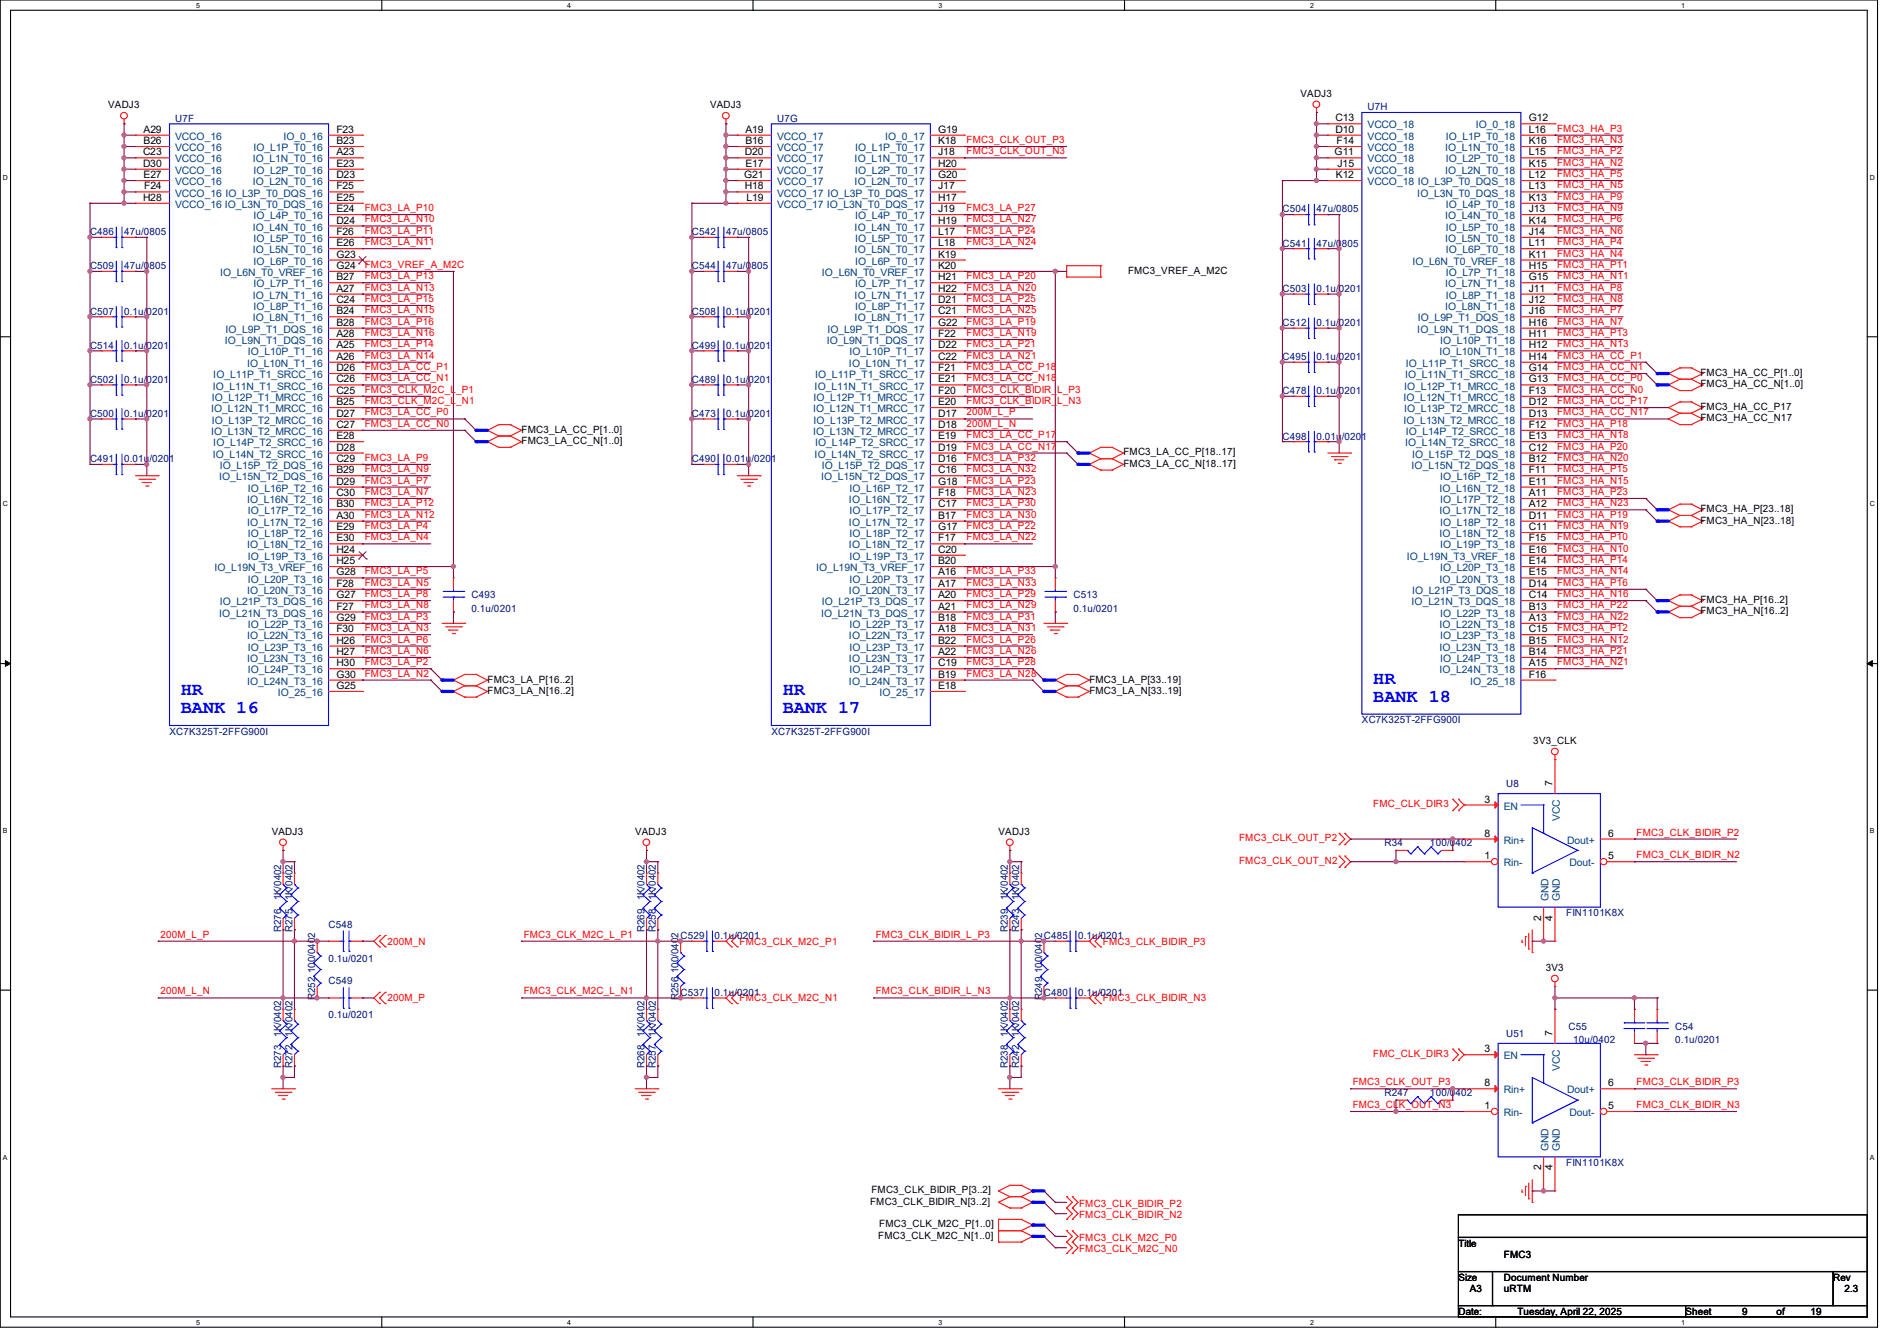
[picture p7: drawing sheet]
<svg xmlns="http://www.w3.org/2000/svg" width="297mm" height="210mm" viewBox="0 0 297 210" stroke-linecap="round" stroke-linejoin="round" font-family="sans-serif">
<defs><g id="words">
<g font-size="2.8" fill="#00f">
<text x="215" y="107.1">HR</text>
<text x="28.3" y="108.9">HR</text>
<text x="28.3" y="111.7">BANK 16</text>
<text x="122.6" y="108.9">HR</text>
<text x="122.6" y="111.7">BANK 17</text>
<text x="215" y="109.9">BANK 18</text>
</g>
<g font-size="1.6">
<text x="16.9" y="16.9">VADJ3</text>
<text x="111.2" y="16.9">VADJ3</text>
<text x="203.6" y="15.2">VADJ3</text>
<text x="22.5" y="20.8">A29</text>
<text x="22.5" y="22.6">B26</text>
<text x="52.7" y="20.8">F23</text>
<text x="52.7" y="22.6">B23</text>
<text x="116.7" y="20.8">A19</text>
<text x="116.7" y="22.6">B16</text>
<text x="146.9" y="20.8">G19</text>
<text x="146.9" y="22.6">K18</text>
<text x="209.1" y="19">C13</text>
<text x="209.1" y="20.8">D10</text>
<text x="209.3" y="22.6">F14</text>
<text x="239.3" y="19">G12</text>
<text x="239.3" y="20.8">L16</text>
<text x="239.3" y="22.6">K16</text>
<text x="22.4" y="24.3">C23</text>
<text x="22.4" y="26.1">D30</text>
<text x="22.5" y="27.9">E27</text>
<text x="22.6" y="29.7">F24</text>
<text x="52.7" y="24.3">A23</text>
<text x="52.7" y="26.1">E23</text>
<text x="52.7" y="27.9">D23</text>
<text x="52.7" y="29.7">F25</text>
<text x="116.5" y="27.9">G21</text>
<text x="116.6" y="24.3">D20</text>
<text x="116.6" y="29.7">H18</text>
<text x="116.7" y="26.1">E17</text>
<text x="146.9" y="24.3">J18</text>
<text x="146.9" y="26.1">H20</text>
<text x="146.9" y="27.9">G20</text>
<text x="146.9" y="29.7">J17</text>
<text x="209" y="24.3">G11</text>
<text x="209.2" y="27.9">K12</text>
<text x="209.4" y="26.1">J15</text>
<text x="239.3" y="24.3">L15</text>
<text x="239.3" y="26.1">K15</text>
<text x="239.3" y="27.9">L12</text>
<text x="239.3" y="29.7">L13</text>
<text x="22.4" y="31.5">H28</text>
<text x="52.7" y="31.5">E25</text>
<text x="52.7" y="33.2">E24</text>
<text x="52.7" y="35">D24</text>
<text x="116.9" y="31.5">L19</text>
<text x="146.9" y="31.5">H17</text>
<text x="146.9" y="33.2">J19</text>
<text x="146.9" y="35">H19</text>
<text x="239.3" y="31.5">K13</text>
<text x="239.3" y="33.2">J13</text>
<text x="239.3" y="35">K14</text>
<text x="52.7" y="36.8">F26</text>
<text x="52.7" y="38.6">E26</text>
<text x="52.7" y="40.3">G23</text>
<text x="146.9" y="36.8">L17</text>
<text x="146.9" y="38.6">L18</text>
<text x="146.9" y="40.3">K19</text>
<text x="239.3" y="36.8">J14</text>
<text x="239.3" y="38.6">L11</text>
<text x="239.3" y="40.3">K11</text>
<text x="52.7" y="42.1">G24</text>
<text x="52.7" y="43.9">B27</text>
<text x="52.7" y="45.7">A27</text>
<text x="52.7" y="47.5">C24</text>
<text x="146.9" y="42.1">K20</text>
<text x="146.9" y="43.9">H21</text>
<text x="146.9" y="45.7">H22</text>
<text x="146.9" y="47.5">D21</text>
<text x="176.6" y="42.9">FMC3_VREF_A_M2C</text>
<text x="239.3" y="42.1">H15</text>
<text x="239.3" y="43.9">G15</text>
<text x="239.3" y="45.7">J11</text>
<text x="239.3" y="47.5">J12</text>
<text x="52.7" y="49.2">B24</text>
<text x="52.7" y="51">B28</text>
<text x="52.7" y="52.8">A28</text>
<text x="146.9" y="49.2">C21</text>
<text x="146.9" y="51">G22</text>
<text x="146.9" y="52.8">F22</text>
<text x="239.3" y="49.2">J16</text>
<text x="239.3" y="51">H16</text>
<text x="239.3" y="52.8">H11</text>
<text x="52.7" y="54.6">A25</text>
<text x="52.7" y="56.3">A26</text>
<text x="52.7" y="58.1">D26</text>
<text x="52.7" y="59.9">C26</text>
<text x="146.9" y="54.6">D22</text>
<text x="146.9" y="56.3">C22</text>
<text x="146.9" y="58.1">F21</text>
<text x="146.9" y="59.9">E21</text>
<text x="239.3" y="54.6">H12</text>
<text x="239.3" y="56.3">H14</text>
<text x="239.3" y="58.1">G14</text>
<text x="239.3" y="59.9">G13</text>
<text x="266.2" y="58.9">FMC3_HA_CC_P[1..0]</text>
<text x="52.7" y="61.7">C25</text>
<text x="52.7" y="63.5">B25</text>
<text x="52.7" y="65.2">D27</text>
<text x="146.9" y="61.7">F20</text>
<text x="146.9" y="63.5">E20</text>
<text x="146.9" y="65.2">D17</text>
<text x="239.3" y="61.7">F13</text>
<text x="239.3" y="63.5">D12</text>
<text x="239.3" y="65.2">D13</text>
<text x="266.2" y="60.7">FMC3_HA_CC_N[1..0]</text>
<text x="266.2" y="64.2">FMC3_HA_CC_P17</text>
<text x="266.2" y="66">FMC3_HA_CC_N17</text>
<text x="52.7" y="67">C27</text>
<text x="52.7" y="68.8">E28</text>
<text x="52.7" y="70.6">D28</text>
<text x="81.7" y="69.6">FMC3_LA_CC_N[1..0]</text>
<text x="81.7" y="67.8">FMC3_LA_CC_P[1..0]</text>
<text x="146.9" y="67">D18</text>
<text x="146.9" y="68.8">E19</text>
<text x="146.9" y="70.6">D19</text>
<text x="175.9" y="71.3">FMC3_LA_CC_P[18..17]</text>
<text x="239.3" y="67">F12</text>
<text x="239.3" y="68.8">E13</text>
<text x="239.3" y="70.6">C12</text>
<text x="52.7" y="72.3">C29</text>
<text x="52.7" y="74.1">B29</text>
<text x="52.7" y="75.9">D29</text>
<text x="52.7" y="77.7">C30</text>
<text x="146.9" y="72.3">D16</text>
<text x="146.9" y="74.1">C16</text>
<text x="146.9" y="75.9">G18</text>
<text x="146.9" y="77.7">F18</text>
<text x="175.9" y="73.1">FMC3_LA_CC_N[18..17]</text>
<text x="239.3" y="72.3">B12</text>
<text x="239.3" y="74.1">F11</text>
<text x="239.3" y="75.9">E11</text>
<text x="239.3" y="77.7">A11</text>
<text x="52.7" y="79.5">B30</text>
<text x="52.7" y="81.2">A30</text>
<text x="52.7" y="83">E29</text>
<text x="146.9" y="79.5">C17</text>
<text x="146.9" y="81.2">B17</text>
<text x="146.9" y="83">G17</text>
<text x="239.3" y="79.5">A12</text>
<text x="239.3" y="81.2">D11</text>
<text x="239.3" y="83">C11</text>
<text x="266.2" y="80.2">FMC3_HA_P[23..18]</text>
<text x="266.2" y="82">FMC3_HA_N[23..18]</text>
<text x="52.7" y="84.8">E30</text>
<text x="52.7" y="86.6">H24</text>
<text x="52.7" y="88.4">H25</text>
<text x="146.9" y="84.8">F17</text>
<text x="146.9" y="86.6">C20</text>
<text x="146.9" y="88.4">B20</text>
<text x="239.3" y="84.8">F15</text>
<text x="239.3" y="86.6">E16</text>
<text x="239.3" y="88.4">E14</text>
<text x="52.7" y="90.1">G28</text>
<text x="52.7" y="91.9">F28</text>
<text x="52.7" y="93.7">G27</text>
<text x="52.7" y="95.5">F27</text>
<text x="146.9" y="90.1">A16</text>
<text x="146.9" y="91.9">A17</text>
<text x="146.9" y="93.7">A20</text>
<text x="146.9" y="95.5">A21</text>
<text x="239.3" y="90.1">E15</text>
<text x="239.3" y="91.9">D14</text>
<text x="239.3" y="93.7">C14</text>
<text x="239.3" y="95.5">B13</text>
<text x="266.2" y="94.4">FMC3_HA_P[16..2]</text>
<text x="52.7" y="97.2">G29</text>
<text x="52.7" y="99">F30</text>
<text x="52.7" y="100.8">H26</text>
<text x="146.9" y="97.2">B18</text>
<text x="146.9" y="99">A18</text>
<text x="146.9" y="100.8">B22</text>
<text x="239.3" y="97.2">A13</text>
<text x="239.3" y="99">C15</text>
<text x="239.3" y="100.8">B15</text>
<text x="266.2" y="96.2">FMC3_HA_N[16..2]</text>
<text x="52.7" y="102.6">H27</text>
<text x="52.7" y="104.4">H30</text>
<text x="52.7" y="106.1">G30</text>
<text x="52.7" y="107.9">G25</text>
<text x="76.3" y="106.9">FMC3_LA_P[16..2]</text>
<text x="146.9" y="102.6">A22</text>
<text x="146.9" y="104.4">C19</text>
<text x="146.9" y="106.1">B19</text>
<text x="146.9" y="107.9">E18</text>
<text x="170.6" y="106.9">FMC3_LA_P[33..19]</text>
<text x="239.3" y="102.6">B14</text>
<text x="239.3" y="104.4">A15</text>
<text x="239.3" y="106.1">F16</text>
<text x="76.3" y="108.7">FMC3_LA_N[16..2]</text>
<text x="170.6" y="108.7">FMC3_LA_N[33..19]</text>
<text x="240.1" y="116.5">3V3_CLK</text>
<text x="232.4" y="125.7">3</text>
<text x="243.1" y="123.1" transform="rotate(-90 243.1 123.1)">7</text>
<text x="42.5" y="130.7">VADJ3</text>
<text x="99.4" y="130.7">VADJ3</text>
<text x="156.3" y="130.7">VADJ3</text>
<text x="232.4" y="131">8</text>
<text x="251.8" y="131">6</text>
<text x="232.4" y="134.6">1</text>
<text x="251.8" y="134.6">5</text>
<text x="241.3" y="144.2" transform="rotate(-90 241.3 144.2)">2</text>
<text x="243.1" y="144.2" transform="rotate(-90 243.1 144.2)">4</text>
<text x="242" y="152.1">3V3</text>
<text x="232.4" y="164.8">3</text>
<text x="243.1" y="162.2" transform="rotate(-90 243.1 162.2)">7</text>
<text x="232.4" y="173.7">1</text>
<text x="232.4" y="170.1">8</text>
<text x="251.8" y="173.7">5</text>
<text x="251.8" y="170.1">6</text>
<text x="241.3" y="183.3" transform="rotate(-90 241.3 183.3)">2</text>
<text x="243.1" y="183.3" transform="rotate(-90 243.1 183.3)">4</text>
<text x="136.2" y="188.7">FMC3_CLK_BIDIR_N[3..2]</text>
<text x="136.4" y="186.9">FMC3_CLK_BIDIR_P[3..2]</text>
<text x="137.5" y="194">FMC3_CLK_M2C_N[1..0]</text>
<text x="137.7" y="192.2">FMC3_CLK_M2C_P[1..0]</text>
<text x="228.3" y="195.2">Title</text>
<text x="235.5" y="197">FMC3</text>
<text x="228.3" y="200.6">Size</text>
<text x="230.1" y="202.3">A3</text>
<text x="235.4" y="200.6">Document Number</text>
<text x="235.5" y="202.3">uRTM</text>
<text x="287" y="200.6">Rev</text>
<text x="288.8" y="202.3">2.3</text>
<text x="228.3" y="205.9">Date:</text>
<text x="237.6" y="205.9">Tuesday, April 22, 2025</text>
<text x="263.9" y="205.9">Sheet</text>
<text x="272.8" y="205.9">9</text>
<text x="278.1" y="205.9">of</text>
<text x="283.5" y="205.9">19</text>
</g>
<g font-size="1.6" fill="#000080">
<text x="214.1" y="17.3">U7H</text>
<text x="27.4" y="19">U7F</text>
<text x="121.7" y="19">U7G</text>
<text x="200.8" y="33.3">C504</text>
<text x="206.1" y="33.3">47u/0805</text>
<text x="14.1" y="36.8">C486</text>
<text x="19.4" y="36.8">47u/0805</text>
<text x="108.3" y="36.8">C542</text>
<text x="113.7" y="36.8">47u/0805</text>
<text x="200.8" y="38.6">C541</text>
<text x="206.1" y="38.6">47u/0805</text>
<text x="14.1" y="42.2">C509</text>
<text x="19.4" y="42.2">47u/0805</text>
<text x="108.3" y="42.2">C544</text>
<text x="113.7" y="42.2">47u/0805</text>
<text x="200.8" y="45.7">C503</text>
<text x="206.1" y="45.7">0.1u/0201</text>
<text x="14.1" y="49.3">C507</text>
<text x="19.4" y="49.3">0.1u/0201</text>
<text x="108.3" y="49.3">C508</text>
<text x="113.7" y="49.3">0.1u/0201</text>
<text x="200.8" y="51.1">C512</text>
<text x="206.1" y="51.1">0.1u/0201</text>
<text x="14.1" y="54.6">C514</text>
<text x="14.1" y="59.9">C502</text>
<text x="19.4" y="54.6">0.1u/0201</text>
<text x="19.4" y="59.9">0.1u/0201</text>
<text x="108.3" y="54.6">C499</text>
<text x="108.3" y="59.9">C489</text>
<text x="113.7" y="54.6">0.1u/0201</text>
<text x="113.7" y="59.9">0.1u/0201</text>
<text x="200.8" y="56.4">C495</text>
<text x="206.1" y="56.4">0.1u/0201</text>
<text x="14.1" y="65.3">C500</text>
<text x="19.4" y="65.3">0.1u/0201</text>
<text x="108.3" y="65.3">C473</text>
<text x="113.7" y="65.3">0.1u/0201</text>
<text x="200.8" y="61.7">C478</text>
<text x="206.1" y="61.7">0.1u/0201</text>
<text x="200.8" y="68.8">C498</text>
<text x="206.1" y="68.8">0.01u/0201</text>
<text x="14.1" y="72.4">C491</text>
<text x="19.4" y="72.4">0.01u/0201</text>
<text x="108.3" y="72.4">C490</text>
<text x="113.7" y="72.4">0.01u/0201</text>
<text x="73.8" y="93.7">C493</text>
<text x="73.8" y="95.8">0.1u/0201</text>
<text x="168.1" y="93.7">C513</text>
<text x="168.1" y="95.8">0.1u/0201</text>
<text x="213.2" y="113.3">XC7K325T-2FFG900I</text>
<text x="26.5" y="115.1">XC7K325T-2FFG900I</text>
<text x="120.8" y="115.1">XC7K325T-2FFG900I</text>
<text x="235.8" y="123.2">U8</text>
<text x="216.8" y="132.5">R34</text>
<text x="223.9" y="132.5">100/0402</text>
<text x="44" y="141" transform="rotate(-90 44 141)">1K/0402</text>
<text x="45.8" y="141" transform="rotate(-90 45.8 141)">1K/0402</text>
<text x="100.9" y="141" transform="rotate(-90 100.9 141)">1K/0402</text>
<text x="102.7" y="141" transform="rotate(-90 102.7 141)">1K/0402</text>
<text x="157.8" y="141" transform="rotate(-90 157.8 141)">1K/0402</text>
<text x="159.6" y="141" transform="rotate(-90 159.6 141)">1K/0402</text>
<text x="245.2" y="143.5">FIN1101K8X</text>
<text x="44" y="146" transform="rotate(-90 44 146)">R276</text>
<text x="45.8" y="146" transform="rotate(-90 45.8 146)">R275</text>
<text x="51.4" y="145.3">C548</text>
<text x="100.9" y="146" transform="rotate(-90 100.9 146)">R269</text>
<text x="102.7" y="146" transform="rotate(-90 102.7 146)">R258</text>
<text x="106.6" y="147.1">C529</text>
<text x="111.9" y="147.1">0.1u/0201</text>
<text x="157.8" y="146" transform="rotate(-90 157.8 146)">R239</text>
<text x="159.6" y="146" transform="rotate(-90 159.6 146)">R243</text>
<text x="163.4" y="147.1">C485</text>
<text x="168.8" y="147.1">0.1u/0201</text>
<text x="51.4" y="150.6">0.1u/0201</text>
<text x="51.4" y="154.2">C549</text>
<text x="106.6" y="156">C537</text>
<text x="111.9" y="156">0.1u/0201</text>
<text x="163.4" y="156">C480</text>
<text x="168.8" y="156">0.1u/0201</text>
<text x="49.4" y="156.6" transform="rotate(-90 49.4 156.6)">R252 100/0402</text>
<text x="51.4" y="159.5">0.1u/0201</text>
<text x="106.3" y="156.6" transform="rotate(-90 106.3 156.6)">R256 100/0402</text>
<text x="163.1" y="156.6" transform="rotate(-90 163.1 156.6)">R249 100/0402</text>
<text x="245.6" y="161.3">C55</text>
<text x="262.3" y="161.3">C54</text>
<text x="44" y="167.3" transform="rotate(-90 44 167.3)">R273</text>
<text x="44" y="162.3" transform="rotate(-90 44 162.3)">1K/0402</text>
<text x="45.8" y="167.3" transform="rotate(-90 45.8 167.3)">R272</text>
<text x="45.8" y="162.3" transform="rotate(-90 45.8 162.3)">1K/0402</text>
<text x="100.9" y="167.3" transform="rotate(-90 100.9 167.3)">R268</text>
<text x="100.9" y="162.3" transform="rotate(-90 100.9 162.3)">1K/0402</text>
<text x="102.7" y="167.3" transform="rotate(-90 102.7 167.3)">R257</text>
<text x="102.7" y="162.3" transform="rotate(-90 102.7 162.3)">1K/0402</text>
<text x="157.8" y="167.3" transform="rotate(-90 157.8 167.3)">R238</text>
<text x="157.8" y="162.3" transform="rotate(-90 157.8 162.3)">1K/0402</text>
<text x="159.6" y="167.3" transform="rotate(-90 159.6 167.3)">R242</text>
<text x="159.6" y="162.3" transform="rotate(-90 159.6 162.3)">1K/0402</text>
<text x="235.8" y="162.3">U51</text>
<text x="246.3" y="163.4">10u/0402</text>
<text x="262.3" y="163.4">0.1u/0201</text>
<text x="216.8" y="171.6">R247</text>
<text x="223.9" y="171.6">100/0402</text>
<text x="245.2" y="182.6">FIN1101K8X</text>
</g>
<g font-size="1.6" fill="#004080">
<text x="27.4" y="21.9">VCCO_16</text>
<text x="27.4" y="23.7">VCCO_16</text>
<text x="39.7" y="23.7">IO_L1P_T0_16</text>
<text x="44.4" y="21.9">IO_0_16</text>
<text x="121.7" y="21.9">VCCO_17</text>
<text x="121.7" y="23.7">VCCO_17</text>
<text x="133.9" y="23.7">IO_L1P_T0_17</text>
<text x="138.6" y="21.9">IO_0_17</text>
<text x="214.1" y="20.1">VCCO_18</text>
<text x="214.1" y="21.9">VCCO_18</text>
<text x="214.1" y="23.7">VCCO_18</text>
<text x="226.3" y="23.7">IO_L1N_T0_18</text>
<text x="226.4" y="21.9">IO_L1P_T0_18</text>
<text x="231.1" y="20.1">IO_0_18</text>
<text x="27.4" y="25.4">VCCO_16</text>
<text x="27.4" y="27.2">VCCO_16</text>
<text x="27.4" y="29">VCCO_16</text>
<text x="39.6" y="25.4">IO_L1N_T0_16</text>
<text x="39.6" y="29">IO_L2N_T0_16</text>
<text x="39.7" y="27.2">IO_L2P_T0_16</text>
<text x="121.7" y="25.4">VCCO_17</text>
<text x="121.7" y="27.2">VCCO_17</text>
<text x="121.7" y="29">VCCO_17</text>
<text x="133.8" y="25.4">IO_L1N_T0_17</text>
<text x="133.8" y="29">IO_L2N_T0_17</text>
<text x="133.9" y="27.2">IO_L2P_T0_17</text>
<text x="214.1" y="25.4">VCCO_18</text>
<text x="214.1" y="27.2">VCCO_18</text>
<text x="214.1" y="29">VCCO_18 IO_L3P_T0_DQS_18</text>
<text x="226.3" y="27.2">IO_L2N_T0_18</text>
<text x="226.4" y="25.4">IO_L2P_T0_18</text>
<text x="27.4" y="30.8">VCCO_16 IO_L3P_T0_DQS_16</text>
<text x="27.4" y="32.6">VCCO_16 IO_L3N_T0_DQS_16</text>
<text x="39.7" y="34.3">IO_L4P_T0_16</text>
<text x="121.7" y="30.8">VCCO_17 IO_L3P_T0_DQS_17</text>
<text x="121.7" y="32.6">VCCO_17 IO_L3N_T0_DQS_17</text>
<text x="133.9" y="34.3">IO_L4P_T0_17</text>
<text x="221.9" y="30.8">IO_L3N_T0_DQS_18</text>
<text x="226.3" y="34.3">IO_L4N_T0_18</text>
<text x="226.4" y="32.6">IO_L4P_T0_18</text>
<text x="39.6" y="36.1">IO_L4N_T0_16</text>
<text x="39.6" y="39.7">IO_L5N_T0_16</text>
<text x="39.7" y="37.9">IO_L5P_T0_16</text>
<text x="39.7" y="41.4">IO_L6P_T0_16</text>
<text x="133.8" y="36.1">IO_L4N_T0_17</text>
<text x="133.8" y="39.7">IO_L5N_T0_17</text>
<text x="133.9" y="37.9">IO_L5P_T0_17</text>
<text x="133.9" y="41.4">IO_L6P_T0_17</text>
<text x="221.1" y="41.4">IO_L6N_T0_VREF_18</text>
<text x="226.3" y="37.9">IO_L5N_T0_18</text>
<text x="226.4" y="36.1">IO_L5P_T0_18</text>
<text x="226.4" y="39.7">IO_L6P_T0_18</text>
<text x="34.5" y="43.2">IO_L6N_T0_VREF_16</text>
<text x="39.6" y="46.8">IO_L7N_T1_16</text>
<text x="39.7" y="45">IO_L7P_T1_16</text>
<text x="128.7" y="43.2">IO_L6N_T0_VREF_17</text>
<text x="133.8" y="46.8">IO_L7N_T1_17</text>
<text x="133.9" y="45">IO_L7P_T1_17</text>
<text x="226.3" y="45">IO_L7N_T1_18</text>
<text x="226.4" y="43.2">IO_L7P_T1_18</text>
<text x="226.4" y="46.8">IO_L8P_T1_18</text>
<text x="35.2" y="53.9">IO_L9N_T1_DQS_16</text>
<text x="35.3" y="52.1">IO_L9P_T1_DQS_16</text>
<text x="39.6" y="50.3">IO_L8N_T1_16</text>
<text x="39.7" y="48.6">IO_L8P_T1_16</text>
<text x="129.5" y="53.9">IO_L9N_T1_DQS_17</text>
<text x="129.5" y="52.1">IO_L9P_T1_DQS_17</text>
<text x="133.8" y="50.3">IO_L8N_T1_17</text>
<text x="133.9" y="48.6">IO_L8P_T1_17</text>
<text x="221.9" y="52.1">IO_L9N_T1_DQS_18</text>
<text x="222" y="50.3">IO_L9P_T1_DQS_18</text>
<text x="225.5" y="53.9">IO_L10P_T1_18</text>
<text x="226.3" y="48.6">IO_L8N_T1_18</text>
<text x="33.4" y="59.2">IO_L11P_T1_SRCC_16</text>
<text x="38.7" y="57.4">IO_L10N_T1_16</text>
<text x="38.8" y="55.7">IO_L10P_T1_16</text>
<text x="127.6" y="59.2">IO_L11P_T1_SRCC_17</text>
<text x="132.9" y="57.4">IO_L10N_T1_17</text>
<text x="133" y="55.7">IO_L10P_T1_17</text>
<text x="220" y="59.2">IO_L11N_T1_SRCC_18</text>
<text x="220.1" y="57.4">IO_L11P_T1_SRCC_18</text>
<text x="225.4" y="55.7">IO_L10N_T1_18</text>
<text x="33.1" y="64.6">IO_L12N_T1_MRCC_16</text>
<text x="33.1" y="62.8">IO_L12P_T1_MRCC_16</text>
<text x="33.3" y="61">IO_L11N_T1_SRCC_16</text>
<text x="127.3" y="64.6">IO_L12N_T1_MRCC_17</text>
<text x="127.4" y="62.8">IO_L12P_T1_MRCC_17</text>
<text x="127.5" y="61">IO_L11N_T1_SRCC_17</text>
<text x="219.7" y="62.8">IO_L12N_T1_MRCC_18</text>
<text x="219.8" y="61">IO_L12P_T1_MRCC_18</text>
<text x="219.8" y="64.6">IO_L13P_T2_MRCC_18</text>
<text x="33.1" y="68.1">IO_L13N_T2_MRCC_16</text>
<text x="33.1" y="66.3">IO_L13P_T2_MRCC_16</text>
<text x="33.3" y="71.7">IO_L14N_T2_SRCC_16</text>
<text x="33.4" y="69.9">IO_L14P_T2_SRCC_16</text>
<text x="127.3" y="68.1">IO_L13N_T2_MRCC_17</text>
<text x="127.4" y="66.3">IO_L13P_T2_MRCC_17</text>
<text x="127.5" y="71.7">IO_L14N_T2_SRCC_17</text>
<text x="127.6" y="69.9">IO_L14P_T2_SRCC_17</text>
<text x="219.7" y="66.3">IO_L13N_T2_MRCC_18</text>
<text x="220" y="69.9">IO_L14N_T2_SRCC_18</text>
<text x="220.1" y="68.1">IO_L14P_T2_SRCC_18</text>
<text x="221.1" y="71.7">IO_L15P_T2_DQS_18</text>
<text x="34.3" y="75.2">IO_L15N_T2_DQS_16</text>
<text x="34.4" y="73.4">IO_L15P_T2_DQS_16</text>
<text x="38.8" y="77">IO_L16P_T2_16</text>
<text x="128.6" y="75.2">IO_L15N_T2_DQS_17</text>
<text x="128.6" y="73.4">IO_L15P_T2_DQS_17</text>
<text x="133" y="77">IO_L16P_T2_17</text>
<text x="221" y="73.4">IO_L15N_T2_DQS_18</text>
<text x="225.4" y="77">IO_L16N_T2_18</text>
<text x="225.5" y="75.2">IO_L16P_T2_18</text>
<text x="38.7" y="78.8">IO_L16N_T2_16</text>
<text x="38.7" y="82.3">IO_L17N_T2_16</text>
<text x="38.8" y="80.6">IO_L17P_T2_16</text>
<text x="132.9" y="78.8">IO_L16N_T2_17</text>
<text x="132.9" y="82.3">IO_L17N_T2_17</text>
<text x="133" y="80.6">IO_L17P_T2_17</text>
<text x="225.4" y="80.6">IO_L17N_T2_18</text>
<text x="225.5" y="78.8">IO_L17P_T2_18</text>
<text x="225.5" y="82.3">IO_L18P_T2_18</text>
<text x="33.6" y="89.5">IO_L19N_T3_VREF_16</text>
<text x="38.7" y="85.9">IO_L18N_T2_16</text>
<text x="38.8" y="84.1">IO_L18P_T2_16</text>
<text x="38.8" y="87.7">IO_L19P_T3_16</text>
<text x="127.8" y="89.5">IO_L19N_T3_VREF_17</text>
<text x="132.9" y="85.9">IO_L18N_T2_17</text>
<text x="133" y="84.1">IO_L18P_T2_17</text>
<text x="133" y="87.7">IO_L19P_T3_17</text>
<text x="220.3" y="87.7">IO_L19N_T3_VREF_18</text>
<text x="225.4" y="84.1">IO_L18N_T2_18</text>
<text x="225.5" y="85.9">IO_L19P_T3_18</text>
<text x="225.5" y="89.5">IO_L20P_T3_18</text>
<text x="34.4" y="94.8">IO_L21P_T3_DQS_16</text>
<text x="38.7" y="93">IO_L20N_T3_16</text>
<text x="38.8" y="91.2">IO_L20P_T3_16</text>
<text x="128.6" y="94.8">IO_L21P_T3_DQS_17</text>
<text x="132.9" y="93">IO_L20N_T3_17</text>
<text x="133" y="91.2">IO_L20P_T3_17</text>
<text x="221" y="94.8">IO_L21N_T3_DQS_18</text>
<text x="221.1" y="93">IO_L21P_T3_DQS_18</text>
<text x="225.4" y="91.2">IO_L20N_T3_18</text>
<text x="34.3" y="96.6">IO_L21N_T3_DQS_16</text>
<text x="38.7" y="100.1">IO_L22N_T3_16</text>
<text x="38.8" y="98.3">IO_L22P_T3_16</text>
<text x="38.8" y="101.9">IO_L23P_T3_16</text>
<text x="128.6" y="96.6">IO_L21N_T3_DQS_17</text>
<text x="132.9" y="100.1">IO_L22N_T3_17</text>
<text x="133" y="98.3">IO_L22P_T3_17</text>
<text x="133" y="101.9">IO_L23P_T3_17</text>
<text x="225.4" y="98.3">IO_L22N_T3_18</text>
<text x="225.4" y="101.9">IO_L23N_T3_18</text>
<text x="225.5" y="96.6">IO_L22P_T3_18</text>
<text x="225.5" y="100.1">IO_L23P_T3_18</text>
<text x="38.7" y="103.7">IO_L23N_T3_16</text>
<text x="38.7" y="107.2">IO_L24N_T3_16</text>
<text x="38.8" y="105.5">IO_L24P_T3_16</text>
<text x="132.9" y="103.7">IO_L23N_T3_17</text>
<text x="132.9" y="107.2">IO_L24N_T3_17</text>
<text x="133" y="105.5">IO_L24P_T3_17</text>
<text x="225.4" y="105.5">IO_L24N_T3_18</text>
<text x="225.5" y="103.7">IO_L24P_T3_18</text>
<text x="230.2" y="107.2">IO_25_18</text>
<text x="43.5" y="109">IO_25_16</text>
<text x="137.7" y="109">IO_25_17</text>
<text x="235.5" y="126.8">EN</text>
<text x="244.2" y="128.6" transform="rotate(-90 244.2 128.6)">VCC</text>
<text x="235.5" y="135.7">Rin-</text>
<text x="235.5" y="132.1">Rin+</text>
<text x="245.4" y="132.1">Dout+</text>
<text x="245.7" y="135.7">Dout-</text>
<text x="242.4" y="141.2" transform="rotate(-90 242.4 141.2)">GND</text>
<text x="244.2" y="141.2" transform="rotate(-90 244.2 141.2)">GND</text>
<text x="235.5" y="165.9">EN</text>
<text x="244.2" y="167.8" transform="rotate(-90 244.2 167.8)">VCC</text>
<text x="235.5" y="171.2">Rin+</text>
<text x="245.4" y="171.2">Dout+</text>
<text x="235.5" y="174.8">Rin-</text>
<text x="245.7" y="174.8">Dout-</text>
<text x="242.4" y="180.3" transform="rotate(-90 242.4 180.3)">GND</text>
<text x="244.2" y="180.3" transform="rotate(-90 244.2 180.3)">GND</text>
</g>
<g font-size="1.6" fill="#f00">
<text x="151.3" y="22.4">FMC3_CLK_OUT_P3</text>
<text x="243.8" y="20.6">FMC3_HA_P3</text>
<text x="243.8" y="22.4">FMC3_HA_N3</text>
<text x="151.3" y="24.2">FMC3_CLK_OUT_N3</text>
<text x="243.8" y="27.7">FMC3_HA_P5</text>
<text x="243.8" y="29.5">FMC3_HA_N5</text>
<text x="243.8" y="24.2">FMC3_HA_P2</text>
<text x="243.8" y="25.9">FMC3_HA_N2</text>
<text x="57.1" y="34.8">FMC3_LA_N10</text>
<text x="57.1" y="33.1">FMC3_LA_P10</text>
<text x="151.3" y="33.1">FMC3_LA_P27</text>
<text x="151.3" y="34.8">FMC3_LA_N27</text>
<text x="243.8" y="31.3">FMC3_HA_P9</text>
<text x="243.8" y="33.1">FMC3_HA_N9</text>
<text x="243.8" y="34.8">FMC3_HA_P6</text>
<text x="57.1" y="42">FMC3_VREF_A_M2C</text>
<text x="57.1" y="38.4">FMC3_LA_N11</text>
<text x="57.1" y="36.6">FMC3_LA_P11</text>
<text x="151.3" y="36.6">FMC3_LA_P24</text>
<text x="151.3" y="38.4">FMC3_LA_N24</text>
<text x="243.8" y="38.4">FMC3_HA_P4</text>
<text x="243.8" y="40.2">FMC3_HA_N4</text>
<text x="243.8" y="42">FMC3_HA_P11</text>
<text x="243.8" y="36.6">FMC3_HA_N6</text>
<text x="57.1" y="45.5">FMC3_LA_N13</text>
<text x="57.1" y="43.7">FMC3_LA_P13</text>
<text x="57.1" y="47.3">FMC3_LA_P15</text>
<text x="151.3" y="47.3">FMC3_LA_P25</text>
<text x="151.3" y="43.7">FMC3_LA_P20</text>
<text x="151.3" y="45.5">FMC3_LA_N20</text>
<text x="243.8" y="45.5">FMC3_HA_P8</text>
<text x="243.8" y="47.3">FMC3_HA_N8</text>
<text x="243.8" y="43.7">FMC3_HA_N11</text>
<text x="57.1" y="52.6">FMC3_LA_N16</text>
<text x="57.1" y="50.8">FMC3_LA_P16</text>
<text x="57.1" y="49.1">FMC3_LA_N15</text>
<text x="151.3" y="49.1">FMC3_LA_N25</text>
<text x="151.3" y="50.8">FMC3_LA_P19</text>
<text x="151.3" y="52.6">FMC3_LA_N19</text>
<text x="243.8" y="52.6">FMC3_HA_P13</text>
<text x="243.8" y="49.1">FMC3_HA_P7</text>
<text x="243.8" y="50.8">FMC3_HA_N7</text>
<text x="57.1" y="59.7">FMC3_LA_CC_N1</text>
<text x="57.1" y="58">FMC3_LA_CC_P1</text>
<text x="57.1" y="56.2">FMC3_LA_N14</text>
<text x="57.1" y="54.4">FMC3_LA_P14</text>
<text x="151.3" y="58">FMC3_LA_CC_P18</text>
<text x="151.3" y="59.7">FMC3_LA_CC_N18</text>
<text x="151.3" y="54.4">FMC3_LA_P21</text>
<text x="151.3" y="56.2">FMC3_LA_N21</text>
<text x="243.8" y="56.2">FMC3_HA_CC_P1</text>
<text x="243.8" y="58">FMC3_HA_CC_N1</text>
<text x="243.8" y="59.7">FMC3_HA_CC_P0</text>
<text x="243.8" y="54.4">FMC3_HA_N13</text>
<text x="57.1" y="65.1">FMC3_LA_CC_P0</text>
<text x="57.1" y="63.3">FMC3_CLK_M2C_L_N1</text>
<text x="57.1" y="61.5">FMC3_CLK_M2C_L_P1</text>
<text x="151.3" y="61.5">FMC3_CLK_BIDIR_L_P3</text>
<text x="151.3" y="63.3">FMC3_CLK_BIDIR_L_N3</text>
<text x="151.3" y="65.1">200M_L_P</text>
<text x="243.8" y="61.5">FMC3_HA_CC_N0</text>
<text x="243.8" y="63.3">FMC3_HA_CC_P17</text>
<text x="243.8" y="65.1">FMC3_HA_CC_N17</text>
<text x="57.1" y="66.8">FMC3_LA_CC_N0</text>
<text x="151.3" y="68.6">FMC3_LA_CC_P17</text>
<text x="151.3" y="70.4">FMC3_LA_CC_N17</text>
<text x="151.3" y="66.8">200M_L_N</text>
<text x="243.8" y="68.6">FMC3_HA_N18</text>
<text x="243.8" y="66.8">FMC3_HA_P18</text>
<text x="243.8" y="70.4">FMC3_HA_P20</text>
<text x="57.1" y="74">FMC3_LA_N9</text>
<text x="57.1" y="72.2">FMC3_LA_P9</text>
<text x="57.1" y="77.5">FMC3_LA_N7</text>
<text x="57.1" y="75.7">FMC3_LA_P7</text>
<text x="151.3" y="75.7">FMC3_LA_P23</text>
<text x="151.3" y="77.5">FMC3_LA_N23</text>
<text x="151.3" y="72.2">FMC3_LA_P32</text>
<text x="151.3" y="74">FMC3_LA_N32</text>
<text x="243.8" y="77.5">FMC3_HA_P23</text>
<text x="243.8" y="72.2">FMC3_HA_N20</text>
<text x="243.8" y="74">FMC3_HA_P15</text>
<text x="243.8" y="75.7">FMC3_HA_N15</text>
<text x="57.1" y="81.1">FMC3_LA_N12</text>
<text x="57.1" y="79.3">FMC3_LA_P12</text>
<text x="57.1" y="82.8">FMC3_LA_P4</text>
<text x="151.3" y="82.8">FMC3_LA_P22</text>
<text x="151.3" y="79.3">FMC3_LA_P30</text>
<text x="151.3" y="81.1">FMC3_LA_N30</text>
<text x="243.8" y="79.3">FMC3_HA_N23</text>
<text x="243.8" y="81.1">FMC3_HA_P19</text>
<text x="243.8" y="82.8">FMC3_HA_N19</text>
<text x="57.1" y="90">FMC3_LA_P5</text>
<text x="57.1" y="84.6">FMC3_LA_N4</text>
<text x="151.3" y="84.6">FMC3_LA_N22</text>
<text x="151.3" y="90">FMC3_LA_P33</text>
<text x="243.8" y="88.2">FMC3_HA_P14</text>
<text x="243.8" y="90">FMC3_HA_N14</text>
<text x="243.8" y="84.6">FMC3_HA_P10</text>
<text x="243.8" y="86.4">FMC3_HA_N10</text>
<text x="57.1" y="91.7">FMC3_LA_N5</text>
<text x="57.1" y="95.3">FMC3_LA_N8</text>
<text x="57.1" y="93.5">FMC3_LA_P8</text>
<text x="151.3" y="91.7">FMC3_LA_N33</text>
<text x="151.3" y="93.5">FMC3_LA_P29</text>
<text x="151.3" y="95.3">FMC3_LA_N29</text>
<text x="243.8" y="95.3">FMC3_HA_P22</text>
<text x="243.8" y="91.7">FMC3_HA_P16</text>
<text x="243.8" y="93.5">FMC3_HA_N16</text>
<text x="57.1" y="100.6">FMC3_LA_P6</text>
<text x="57.1" y="98.8">FMC3_LA_N3</text>
<text x="57.1" y="97.1">FMC3_LA_P3</text>
<text x="151.3" y="100.6">FMC3_LA_P26</text>
<text x="151.3" y="97.1">FMC3_LA_P31</text>
<text x="151.3" y="98.8">FMC3_LA_N31</text>
<text x="243.8" y="97.1">FMC3_HA_N22</text>
<text x="243.8" y="98.8">FMC3_HA_P12</text>
<text x="243.8" y="100.6">FMC3_HA_N12</text>
<text x="57.1" y="102.4">FMC3_LA_N6</text>
<text x="57.1" y="106">FMC3_LA_N2</text>
<text x="57.1" y="104.2">FMC3_LA_P2</text>
<text x="151.3" y="102.4">FMC3_LA_N26</text>
<text x="151.3" y="104.2">FMC3_LA_P28</text>
<text x="151.3" y="106">FMC3_LA_N28</text>
<text x="243.8" y="102.4">FMC3_HA_P21</text>
<text x="243.8" y="104.2">FMC3_HA_N21</text>
<text x="194" y="131.8">FMC3_CLK_OUT_P2</text>
<text x="215" y="126.4">FMC_CLK_DIR3</text>
<text x="256.2" y="130.8">FMC3_CLK_BIDIR_P2</text>
<text x="194" y="135.3">FMC3_CLK_OUT_N2</text>
<text x="256.2" y="134.4">FMC3_CLK_BIDIR_N2</text>
<text x="25.1" y="146.9">200M_L_P</text>
<text x="60.7" y="148">200M_N</text>
<text x="82" y="146.9">FMC3_CLK_M2C_L_P1</text>
<text x="115.8" y="148">FMC3_CLK_M2C_P1</text>
<text x="137.1" y="146.9">FMC3_CLK_BIDIR_L_P3</text>
<text x="172.7" y="148">FMC3_CLK_BIDIR_P3</text>
<text x="25.1" y="155.7">200M_L_N</text>
<text x="82" y="155.7">FMC3_CLK_M2C_L_N1</text>
<text x="137.1" y="155.7">FMC3_CLK_BIDIR_L_N3</text>
<text x="60.7" y="156.8">200M_P</text>
<text x="115.8" y="156.8">FMC3_CLK_M2C_N1</text>
<text x="172.7" y="156.8">FMC3_CLK_BIDIR_N3</text>
<text x="215" y="165.6">FMC_CLK_DIR3</text>
<text x="211.8" y="170">FMC3_CLK_OUT_P3</text>
<text x="211.8" y="173.5">FMC3_CLK_OUT_N3</text>
<text x="256.2" y="173.5">FMC3_CLK_BIDIR_N3</text>
<text x="256.2" y="170">FMC3_CLK_BIDIR_P3</text>
<text x="169" y="189">FMC3_CLK_BIDIR_P2</text>
<text x="169" y="190.8">FMC3_CLK_BIDIR_N2</text>
<text x="169" y="194.3">FMC3_CLK_M2C_P0</text>
<text x="169" y="196.1">FMC3_CLK_M2C_N0</text>
</g>
<g font-size="1.1">
<text x="30.7" y="1.2">5</text>
<text x="88.8" y="1.2">4</text>
<text x="146.9" y="1.2">3</text>
<text x="205.1" y="1.2">2</text>
<text x="263.2" y="1.2">1</text>
<text x=".5" y="28.2">D</text>
<text x="292.8" y="28.2">D</text>
<text x=".5" y="79.3">C</text>
<text x="292.8" y="79.3">C</text>
<text x=".5" y="130.5">B</text>
<text x="292.8" y="130.5">B</text>
<text x=".5" y="181.6">A</text>
<text x="292.8" y="181.6">A</text>
<text x="30.7" y="207.4">5</text>
<text x="88.8" y="207.4">4</text>
<text x="146.9" y="207.4">3</text>
<text x="205.1" y="207.4">2</text>
<text x="263.2" y="207.4">1</text>
</g>
</g></defs>
<path d="M0 0h294v207.9h-294zM1.7 1.6h290.7v204.6h-290.7z" fill="none" stroke="#000" stroke-width=".17"/>
<g fill="#fff">
<path d="M30.7 .2h.6v1.2h-.6z"/>
<path d="M30.7 206.5h.6v1.1h-.6z"/>
</g>
<path d="M59.8 0v1.6M59.8 206.2v1.7" fill="none" stroke="#000" stroke-width=".17"/>
<g fill="#fff">
<path d="M88.8 .2h.6v1.2h-.6z"/>
<path d="M88.8 206.5h.6v1.1h-.6z"/>
</g>
<path d="M117.9 0v1.6M117.9 206.2v1.7" fill="none" stroke="#000" stroke-width=".17"/>
<g fill="#fff">
<path d="M146.9 .2h.6v1.2h-.6z"/>
<path d="M146.9 206.5h.6v1.1h-.6z"/>
</g>
<path d="M176.1 0v1.6M176.1 206.2v1.7" fill="none" stroke="#000" stroke-width=".17"/>
<g fill="#fff">
<path d="M205.1 .2h.6v1.2h-.6z"/>
<path d="M205.1 206.5h.6v1.1h-.6z"/>
</g>
<path d="M234.2 0v1.6M234.2 206.2v1.7" fill="none" stroke="#000" stroke-width=".17"/>
<g fill="#fff">
<path d="M263.2 .2h.6v1.2h-.6z"/>
<path d="M263.2 206.5h.6v1.1h-.6z"/>
<path d="M.5 27.2h.7v1.2h-.7z"/>
<path d="M292.8 27.2h.7v1.2h-.7z"/>
<path d="M.5 78.3h.7v1.2h-.7z"/>
<path d="M292.8 78.3h.7v1.2h-.7z"/>
</g>
<path d="M0 52.7h1.7M292.4 52.7h1.6" fill="none" stroke="#000" stroke-width=".17"/>
<g fill="#fff">
<path d="M.5 129.5h.7v1.2h-.7z"/>
<path d="M292.8 129.5h.7v1.2h-.7z"/>
</g>
<path d="M0 103.9h1.7M292.4 103.9h1.6" fill="none" stroke="#000" stroke-width=".17"/>
<path d="M.8 103.5l.9 .4-.9 .5zM292.4 103.9l.8-.4v.9z" fill="#000" stroke="#000" stroke-width=".16"/>
<g fill="#fff">
<path d="M.5 180.6h.7v1.2h-.7z"/>
<path d="M292.8 180.6h.7v1.2h-.7z"/>
</g>
<path d="M0 155.1h1.7M292.4 155.1h1.6M228.3 190.2h64.1v3.6h-64.1zM228.3 193.8h64.1v5.3h-64.1zM228.3 199.1h5.4v5.4h-5.4zM233.7 199.1h53.3v5.4h-53.3zM287 199.1h5.4v5.4h-5.4zM228.3 204.5h35.6v1.7h-35.6zM263.9 204.5h28.5v1.7h-28.5z" fill="none" stroke="#000" stroke-width=".17"/>
<g fill="none" stroke="#f00" stroke-width=".17">
<path d="M19.4 19.4h.1M19.4 18.7v.7M113.7 19.4h.1M113.7 18.7v.7M206.1 17.6h.1M206.1 16.9v.7M167 41.6h.1M167 43.4h.1M167 41.6h5.3M167 41.6v1.8M167 43.4h5.3M172.3 43.4h.1"/>
<path d="M172.3 41.6h.1M172.3 41.6v1.8M261.2 58.5h.1M261.2 58.5l1.8 .9M263 59.4h.1M263 57.6h.1M263 59.4h1.8M263 59.4l-1.8 .9M263 57.6h1.8M263 57.6l-1.8 .9M264.8 59.4h.1M264.8 57.6h.1"/>
<path d="M264.8 59.4l1.8 .9M264.8 57.6l1.8 .9M266.6 58.5h.1M266.6 58.5l-1.8 .9M21.2 74.5h3.6M21.8 75.1h2.4M22.3 75.6h.1M22.3 75.6h1.4M22.8 76.1h.4M23.2 76.1h.1M24.2 75.1h.1M24.8 74.5h.1"/>
<path d="M76.3 69.2h.1M76.3 67.4h.1M76.3 69.2l1.8 .9M76.3 67.4l1.8 .9M78.1 68.3h.1M78.1 70.1h.1M78.1 66.5h.1M78.1 68.3h1.8M78.1 68.3l-1.8 .9M78.1 70.1h1.8M78.1 66.5h1.8M78.1 66.5l-1.8 .9"/>
<path d="M79.9 68.3h.1M79.9 70.1h.1M79.9 66.5h.1M79.9 68.3l1.8 .9M79.9 66.5l1.8 .9M81.7 69.2h.1M81.7 67.4h.1M81.7 69.2l-1.8 .9M81.7 67.4l-1.8 .9M115.4 74.5h3.6M116 75.1h2.4M116.5 75.6h.1"/>
<path d="M116.5 75.6h1.4M117.1 76.1h.3M117.4 76.1h.1M118.4 75.1h.1M119 74.5h.1M170.6 72.7h.1M170.6 71h.1M170.6 72.7l1.7 .9M170.6 71l1.7 .8M172.3 71.8h.1M172.3 73.6h.1M172.3 70.1h.1"/>
<path d="M172.3 70.1h1.8M172.3 71.8h1.8M172.3 71.8l-1.7 .9M172.3 73.6h1.8M172.3 70.1l-1.7 .9M174.1 71.8h.1M174.1 73.6h.1M174.1 70.1h.1M174.1 71.8l1.8 .9M174.1 70.1l1.8 .9M175.9 72.7h.1M175.9 71h.1"/>
<path d="M175.9 72.7l-1.8 .9M175.9 71l-1.8 .8M207.9 71h3.6M208.4 71.5h2.5M209 72h.1M209 72h1.4M209.5 72.6h.3M209.8 72.6h.1M210.9 71.5h.1M211.5 71h.1M261.2 60.3h.1M261.2 79.8h.1"/>
<path d="M261.2 63.8h.1M261.2 65.6h.1M261.2 60.3l1.8 .9M261.2 79.8l1.8 .9M261.2 63.8l1.8 .9M261.2 65.6l1.8 .9M263 61.2h.1M263 79h.1M263 62.9h.1M263 64.7h.1M263 66.5h.1M263 66.5h1.8"/>
<path d="M263 61.2h1.8M263 79h1.8M263 79l-1.8 .8M263 62.9h1.8M263 62.9l-1.8 .9M263 64.7h1.8M263 64.7l-1.8 .9M264.8 61.2h.1M264.8 79h.1M264.8 62.9h.1M264.8 64.7h.1M264.8 66.5h.1"/>
<path d="M264.8 79l1.8 .8M264.8 62.9l1.8 .9M264.8 64.7l1.8 .9M266.6 60.3h.1M266.6 79.8h.1M266.6 63.8h.1M266.6 65.6h.1M266.6 60.3l-1.8 .9M266.6 79.8l-1.8 .9M266.6 63.8l-1.8 .9M266.6 65.6l-1.8 .9M69.2 97.6h3.6"/>
<path d="M69.8 98.2h2.4M70.3 98.7h.1M70.3 98.7h1.4M70.8 99.2h.4M71.2 99.2h.1M72.2 98.2h.1M72.8 97.6h.1M163.4 97.6h3.6M164 98.2h2.5M164.5 98.7h.1M164.5 98.7h1.4M165.1 99.2h.3"/>
<path d="M165.4 99.2h.1M166.5 98.2h.1M167 97.6h.1M261.2 94.1h.1M261.2 95.8h.1M261.2 81.6h.1M261.2 94.1l1.8 .9M261.2 95.8l1.8 .9M261.2 81.6l1.8 .9M263 93.2h.1M263 95h.1M263 96.7h.1"/>
<path d="M263 80.7h.1M263 82.5h.1M263 93.2h1.8M263 93.2l-1.8 .9M263 95h1.8M263 95l-1.8 .8M263 96.7h1.8M263 80.7h1.8M263 80.7l-1.8 .9M263 82.5h1.8M264.8 93.2h.1M264.8 95h.1"/>
<path d="M264.8 96.7h.1M264.8 80.7h.1M264.8 82.5h.1M264.8 93.2l1.8 .9M264.8 95l1.8 .8M264.8 80.7l1.8 .9M266.6 94.1h.1M266.6 95.8h.1M266.6 81.6h.1M266.6 94.1l-1.8 .9M266.6 95.8l-1.8 .9M266.6 81.6l-1.8 .9"/>
<path d="M71 106.5h.1M71 108.3h.1M71 106.5l1.8 .9M71 108.3l1.8 .9M72.8 105.6h.1M72.8 107.4h.1M72.8 109.2h.1M72.8 105.6h1.7M72.8 105.6l-1.8 .9M72.8 107.4h1.7M72.8 107.4l-1.8 .9M72.8 109.2h1.7"/>
<path d="M74.5 105.6h.1M74.5 107.4h.1M74.5 109.2h.1M74.5 105.6l1.8 .9M74.5 107.4l1.8 .9M76.3 106.5h.1M76.3 108.3h.1M76.3 106.5l-1.8 .9M76.3 108.3l-1.8 .9M165.2 108.3h.1M165.2 106.5h.1M165.2 108.3l1.8 .9"/>
<path d="M165.2 106.5l1.8 .9M167 107.4h.1M167 109.2h.1M167 105.6h.1M167 105.6h1.8M167 107.4h1.8M167 109.2h1.8M167 107.4l-1.8 .9M167 105.6l-1.8 .9M168.8 107.4h.1M168.8 109.2h.1M168.8 105.6h.1"/>
<path d="M168.8 107.4l1.8 .9M168.8 105.6l1.8 .9M170.6 108.3h.1M170.6 106.5h.1M170.6 108.3l-1.8 .9M170.6 106.5l-1.8 .9M243.5 119h.1M243.5 118.2v.8M44.3 133.2h.1M44.3 132.5v.7M101.2 133.2h.1M101.2 132.5v.7"/>
<path d="M158.1 133.2h.1M158.1 132.5v.7M159.9 136.7h.1M159.9 136.7v1.8M209.7 132.3h.1M209.7 130.5h.1M209.7 135.8h.1M209.7 134.1h.1M209.7 130.5l.9 .9-.9 .9M209.7 134.1l.9 .9-.9 .8M210.6 130.5h.1M210.6 132.3h.1"/>
<path d="M210.6 134.1h.1M210.6 135.8h.1M210.6 130.5l.9 .9-.9 .9M210.6 134.1l.9 .9-.9 .8M227.5 127h.1M227.5 125.2h.1M227.5 125.2l.8 .9-.8 .9M228.3 125.2h.1M228.3 127h.1M228.3 125.2l.9 .9-.9 .9M44.3 158.1h.1M44.3 158.1v1.8"/>
<path d="M59.4 155.4h.1M59.4 157.2h.1M59.4 146.5h.1M59.4 148.3h.1M59.4 155.4l-.9 .9 .9 .9M59.4 146.5l-.9 .9 .9 .9M60.3 157.2h.1M60.3 155.4h.1M60.3 148.3h.1M60.3 146.5h.1M60.3 155.4l-.9 .9 .9 .9M60.3 146.5l-.9 .9 .9 .9"/>
<path d="M101.2 158.1h.1M101.2 158.1v1.8M114.6 146.5h.1M114.6 148.3h.1M114.6 155.4h.1M114.6 157.2h.1M114.6 146.5l-.9 .9 .9 .9M114.6 155.4l-.9 .9 .9 .9M115.4 148.3h.1M115.4 146.5h.1M115.4 157.2h.1M115.4 155.4h.1"/>
<path d="M115.4 146.5l-.8 .9 .8 .9M115.4 155.4l-.8 .9 .8 .9M159.9 145.6h.1M159.9 143.8v1.8M171.4 146.5h.1M171.4 148.3h.1M171.4 155.4h.1M171.4 157.2h.1M171.4 146.5l-.8 .9 .8 .9M171.4 155.4l-.8 .9 .8 .9M172.3 148.3h.1M172.3 146.5h.1"/>
<path d="M172.3 157.2h.1M172.3 155.4h.1M172.3 146.5l-.9 .9 .9 .9M172.3 155.4l-.9 .9 .9 .9M238.3 147.6h.1M238.3 147.2v.4M238.8 146.7h.1M238.8 146.7v1.4M239.4 148.6h.1M239.4 146.2v2.4M239.9 149.2h.1M239.9 145.6v3.6"/>
<path d="M243.5 154.5h.1M243.5 153.8v.7M259.5 158.1h.1M259.5 158.1v1.8M42.5 170.5h3.6M43.1 171.1h2.5M43.6 171.6h.1M43.6 171.6h1.4M44.2 172.1h.3M44.3 167h.1M44.3 165.2v1.8M44.5 172.1h.1"/>
<path d="M45.6 171.1h.1M46.1 170.5h.1M99.4 170.5h3.6M100 171.1h2.4M100.5 171.6h.1M100.5 171.6h1.4M101 172.1h.4M101.2 167h.1M101.2 165.2v1.8M101.4 172.1h.1M102.4 171.1h.1M103 170.5h.1"/>
<path d="M156.3 170.5h3.6M156.9 171.1h2.4M157.4 171.6h.1M157.4 171.6h1.4M157.9 172.1h.4M158.3 172.1h.1M159.3 171.1h.1M159.9 170.5h.1M227.5 166.1h.1M227.5 164.3h.1M227.5 164.3l.8 .9-.8 .9M228.3 164.3h.1"/>
<path d="M228.3 166.1h.1M228.3 164.3l.9 .9-.9 .9M255.9 165.2h3.6M256.5 165.7h2.4M257 166.2h.1M257 166.2h1.4M257.5 166.8h.4M257.9 166.8h.1M258.9 165.7h.1M259.5 165.2h.1M259.5 163.4h.1M259.5 161.6v1.8"/>
<path d="M156.3 191h.1M156.3 192.7h.1M156.3 194.5h.1M156.3 186.5h.1M156.3 188.3h.1M156.3 191h3.6M156.3 191v3.5M156.3 192.7h3.6M156.3 194.5h3.6M156.3 186.5l1.8 .9M156.3 188.3l1.8 .9M158.1 185.6h.1"/>
<path d="M158.1 187.4h.1M158.1 189.2h.1M158.1 185.6l-1.8 .9M158.1 185.6h1.8M158.1 187.4h1.8M158.1 187.4l-1.8 .9M158.1 189.2h1.8M159.9 191h.1M159.9 192.7h.1M159.9 194.5h.1M159.9 185.6h.1M159.9 187.4h.1"/>
<path d="M159.9 189.2h.1M159.9 191l1.8 .9M159.9 192.7l1.8 .9M159.9 185.6l1.8 .9M159.9 187.4l1.8 .9M161.7 191.9h.1M161.7 193.6h.1M161.7 186.5h.1M161.7 188.3h.1M161.7 191.9l-1.8 .8M161.7 193.6l-1.8 .9M161.7 186.5l-1.8 .9"/>
<path d="M161.7 188.3l-1.8 .9M167 192.7h.1M167 194.5h.1M167 196.3h.1M167 187.4h.1M167 189.2h.1M167 191h.1M167 192.7l.9 .9-.9 .9M167 194.5l.9 .9-.9 .9M167 187.4l.9 .9-.9 .9M167 189.2l.9 .9-.9 .9M167.9 192.7h.1"/>
<path d="M167.9 194.5h.1M167.9 196.3h.1M167.9 187.4h.1M167.9 189.2h.1M167.9 191h.1M167.9 192.7l.9 .9-.9 .9M167.9 194.5l.9 .9-.9 .9M167.9 187.4l.9 .9-.9 .9M167.9 189.2l.9 .9-.9 .9M238.3 186.7h.1M238.3 186.4v.3M238.8 185.8h.1"/>
<path d="M238.8 185.8v1.4M239.4 187.7h.1M239.4 185.3v2.4M239.9 188.3h.1M239.9 184.7v3.6"/>
<circle cx="19.4" cy="18.1" r=".52"/>
<circle cx="113.7" cy="18.1" r=".52"/>
<circle cx="206.1" cy="16.3" r=".52"/>
<circle cx="243.4" cy="117.7" r=".52"/>
<circle cx="44.3" cy="131.9" r=".52"/>
<circle cx="101.2" cy="131.9" r=".52"/>
<circle cx="158.1" cy="131.9" r=".52"/>
<circle cx="243.4" cy="153.2" r=".52"/>
</g>
<g fill="none" stroke="#800040" stroke-width=".17">
<path d="M257.7 56.7h.1M257.7 58.5h.1M257.7 56.7l1.8 1.8M257.7 58.5l1.8 1.8M72.8 65.6h.1M72.8 67.4h.1M72.8 65.6l1.7 1.8M72.8 67.4l1.7 1.8M167 69.2h.1M167 71h.1M167 69.2l1.8 1.8M167 71l1.8 1.7"/>
<path d="M257.7 79.8h.1M257.7 78.1h.1M257.7 79.8l1.8 1.8M257.7 78.1l1.8 1.7M257.7 94.1h.1M257.7 92.3h.1M257.7 94.1l1.8 1.7M257.7 92.3l1.8 1.8M67.4 106.5h.1M67.4 104.7h.1M67.4 106.5l1.8 1.8M67.4 104.7l1.8 1.8"/>
<path d="M161.7 106.5h.1M161.7 104.7h.1M161.7 106.5l1.7 1.8M161.7 104.7l1.7 1.8M163.4 191.9h.1M163.4 193.6h.1M163.4 186.5h.1M163.4 188.3h.1M163.4 191.9l1.8 1.7M163.4 193.6l1.8 1.8M163.4 186.5l1.8 1.8M163.4 188.3l1.8 1.8"/>
</g>
<g fill="none" stroke="#00f" stroke-width=".17">
<path d="M159.9 138.5h.1M159.9 138.5l.5 .6M160.4 139.1h.1M160.4 139.1l-1.1 1M44.3 159.9h.1M44.3 159.9l.6 .5M101.2 159.9h.1M101.2 159.9l.6 .5M159.3 142.2h.1M159.3 140.1h.1M159.3 142.2l1.1 1.1M159.3 140.1l1.1 1.1"/>
<path d="M160.4 143.3h.1M160.4 141.2h.1M160.4 143.3l-.5 .5M160.4 141.2l-1.1 1M259.5 159.9v.3M43.8 163.6h.1M43.8 161.5h.1M43.8 163.6l1.1 1M43.8 161.5l1.1 1M44.9 164.6h.1M44.9 162.5h.1M44.9 160.4h.1"/>
<path d="M44.9 164.6l-.6 .6M44.9 162.5l-1.1 1.1M44.9 160.4l-1.1 1.1M100.7 163.6h.1M100.7 161.5h.1M100.7 163.6l1.1 1M100.7 161.5l1.1 1M101.8 164.6h.1M101.8 162.5h.1M101.8 160.4h.1M101.8 164.6l-.6 .6M101.8 162.5l-1.1 1.1"/>
<path d="M101.8 160.4l-1.1 1.1M234.6 163.4h16v17.8h-16zM238.1 165.2h3.6M239.9 175.9h.1M241.7 165.2h.1M241.7 169.6h.1M241.7 165.2v4.4M247 172.3h.1M247 172.3l-7.1-3.6v7.2M247 172.3l-7.1 3.6M257.9 161.1h3.2M257.9 160.2h3.2"/>
<path d="M259.5 160.2h.1M259.5 161.1h.1M259.5 161.1v.5M261.1 161.1h.1M261.1 160.2h.1"/>
</g>
<circle cx="234" cy="174.1" r=".5" fill="#fff" stroke="#f00" stroke-width=".17"/>
<path d="M229.2 174.1h.1M229.2 165.2h.1M229.2 174.1h4.3M229.2 165.2h5.4M241.7 186.5h.1M241.7 181.2v5.3M243.5 186.5h.1M243.5 181.2v5.3" fill="none" stroke="#f00" stroke-width=".17"/>
<path d="M234.1 164.7l.5 .5-.5 .5z" fill="#f00" stroke="#f00" stroke-width=".17"/>
<circle cx="251.1" cy="174.1" r=".5" fill="#fff" stroke="#f00" stroke-width=".17"/>
<g fill="none" stroke="#f00" stroke-width=".17">
<path d="M207.9 19.4h.1M207.9 19.4h5.3M238.1 19.4h5.4M243.5 19.4h.1M21.2 21.2h.1M21.2 22.9h.1M21.2 24.7h.1M21.2 26.5h.1M21.2 28.3h.1M21.2 30.1h.1M21.2 31.8h.1M21.2 21.2h5.3"/>
<path d="M21.2 22.9h5.3M21.2 24.7h5.3M21.2 26.5h5.3M21.2 28.3h5.3M21.2 30.1h5.3M21.2 31.8h5.3M51.4 21.2h5.4M51.4 22.9h5.4M51.4 24.7h5.4M51.4 26.5h5.4M51.4 28.3h5.4M51.4 30.1h5.4"/>
<path d="M51.4 31.8h5.4M51.4 33.6h5.4M51.4 35.4h5.4M51.4 37.2h5.4M51.4 38.9h5.4M56.8 21.2h.1M56.8 22.9h.1M56.8 24.7h.1M56.8 26.5h.1M56.8 28.3h.1M56.8 30.1h.1M56.8 31.8h.1"/>
<path d="M56.8 33.6h.1M56.8 35.4h.1M56.8 37.2h.1M56.8 38.9h.1M115.4 21.2h.1M115.4 22.9h.1M115.4 24.7h.1M115.4 26.5h.1M115.4 28.3h.1M115.4 30.1h.1M115.4 31.8h.1M115.4 21.2h5.4"/>
<path d="M115.4 22.9h5.4M115.4 24.7h5.4M115.4 26.5h5.4M115.4 28.3h5.4M115.4 30.1h5.4M115.4 31.8h5.4M145.7 21.2h5.3M145.7 22.9h5.3M145.7 24.7h5.3M145.7 26.5h5.3M145.7 28.3h5.3M145.7 30.1h5.3"/>
<path d="M145.7 31.8h5.3M145.7 33.6h5.3M145.7 35.4h5.3M145.7 37.2h5.3M145.7 38.9h5.3M151 21.2h.1M151 22.9h.1M151 24.7h.1M151 26.5h.1M151 28.3h.1M151 30.1h.1M151 31.8h.1"/>
<path d="M151 33.6h.1M151 35.4h.1M151 37.2h.1M151 38.9h.1M202.6 38.9h.1M202.6 38.9h1.7M206.1 38.9h1.8M207.9 21.2h.1M207.9 22.9h.1M207.9 24.7h.1M207.9 26.5h.1M207.9 28.3h.1"/>
<path d="M207.9 38.9h.1M207.9 21.2h5.3M207.9 22.9h5.3M207.9 24.7h5.3M207.9 26.5h5.3M207.9 28.3h5.3M238.1 21.2h5.4M238.1 22.9h5.4M238.1 24.7h5.4M238.1 26.5h5.4M238.1 28.3h5.4M238.1 30.1h5.4"/>
<path d="M238.1 31.8h5.4M238.1 33.6h5.4M238.1 35.4h5.4M238.1 37.2h5.4M238.1 38.9h5.4M243.5 21.2h.1M243.5 22.9h.1M243.5 24.7h.1M243.5 26.5h.1M243.5 28.3h.1M243.5 30.1h.1M243.5 31.8h.1"/>
<path d="M243.5 33.6h.1M243.5 35.4h.1M243.5 37.2h.1M243.5 38.9h.1M15.9 54.9h.1M15.9 42.5h.1M15.9 42.5h1.8M15.9 54.9h1.8M19.4 42.5h1.8M19.4 54.9h1.8M21.2 54.9h.1M21.2 42.5h.1"/>
<path d="M51.4 40.7h5.4M51.4 42.5h5.4M51.4 44.3h5.4M51.4 46.1h5.4M51.4 47.8h5.4M51.4 49.6h5.4M51.4 51.4h5.4M51.4 53.2h5.4M51.4 54.9h5.4M51.4 56.7h5.4M51.4 58.5h5.4M56.8 40.7h.1"/>
<path d="M56.8 42.5h.1M56.8 44.3h.1M56.8 46.1h.1M56.8 47.8h.1M56.8 49.6h.1M56.8 51.4h.1M56.8 53.2h.1M56.8 54.9h.1M56.8 56.7h.1M56.8 58.5h.1M110.1 42.5h.1M110.1 42.5h1.8"/>
<path d="M113.7 42.5h1.7M115.4 42.5h.1M145.7 40.7h5.3M145.7 42.5h5.3M145.7 44.3h5.3M145.7 46.1h5.3M145.7 47.8h5.3M145.7 49.6h5.3M145.7 51.4h5.3M145.7 53.2h5.3M145.7 54.9h5.3M145.7 56.7h5.3"/>
<path d="M145.7 58.5h5.3M151 40.7h.1M151 42.5h.1M151 44.3h.1M151 46.1h.1M151 47.8h.1M151 49.6h.1M151 51.4h.1M151 53.2h.1M151 54.9h.1M151 56.7h.1M151 58.5h.1"/>
<path d="M202.6 56.7h.1M202.6 51.4h.1M202.6 51.4h1.7M202.6 56.7h1.7M206.1 51.4h1.8M206.1 56.7h1.8M207.9 56.7h.1M207.9 51.4h.1M238.1 40.7h5.4M238.1 42.5h5.4M238.1 44.3h5.4M238.1 46.1h5.4"/>
<path d="M238.1 47.8h5.4M238.1 49.6h5.4M238.1 51.4h5.4M238.1 53.2h5.4M238.1 54.9h5.4M238.1 56.7h5.4M238.1 58.5h5.4M243.5 40.7h.1M243.5 42.5h.1M243.5 44.3h.1M243.5 46.1h.1M243.5 47.8h.1"/>
<path d="M243.5 49.6h.1M243.5 51.4h.1M243.5 53.2h.1M243.5 54.9h.1M243.5 56.7h.1M243.5 58.5h.1M15.9 72.7h.1M15.9 72.7h1.8M19.4 72.7h1.8M21.2 72.7h.1M51.4 60.3h5.4M51.4 62.1h5.4"/>
<path d="M51.4 63.8h5.4M51.4 65.6h5.4M51.4 67.4h5.4M51.4 69.2h5.4M51.4 71h5.4M51.4 72.7h5.4M51.4 74.5h5.4M51.4 76.3h5.4M51.4 78.1h5.4M51.4 79.8h5.4M56.8 60.3h.1M56.8 62.1h.1"/>
<path d="M56.8 63.8h.1M56.8 65.6h.1M56.8 67.4h.1M56.8 69.2h.1M56.8 71h.1M56.8 72.7h.1M56.8 74.5h.1M56.8 76.3h.1M56.8 78.1h.1M56.8 79.8h.1M110.1 65.6h.1M110.1 65.6h1.8"/>
<path d="M113.7 65.6h1.7M115.4 65.6h.1M145.7 60.3h5.3M145.7 62.1h5.3M145.7 63.8h5.3M145.7 65.6h5.3M145.7 67.4h5.3M145.7 69.2h5.3M145.7 71h5.3M145.7 72.7h5.3M145.7 74.5h5.3M145.7 76.3h5.3"/>
<path d="M145.7 78.1h5.3M145.7 79.8h5.3M151 60.3h.1M151 62.1h.1M151 63.8h.1M151 65.6h.1M151 67.4h.1M151 69.2h.1M151 71h.1M151 72.7h.1M151 74.5h.1M151 76.3h.1"/>
<path d="M151 78.1h.1M151 79.8h.1M202.6 69.2h.1M202.6 69.2h1.7M206.1 69.2h1.8M207.9 69.2h.1M238.1 60.3h5.4M238.1 62.1h5.4M238.1 63.8h5.4M238.1 65.6h5.4M238.1 67.4h5.4M238.1 69.2h5.4"/>
<path d="M238.1 71h5.4M238.1 72.7h5.4M238.1 74.5h5.4M238.1 76.3h5.4M238.1 78.1h5.4M238.1 79.8h5.4M243.5 60.3h.1M243.5 62.1h.1M243.5 63.8h.1M243.5 65.6h.1M243.5 67.4h.1M243.5 69.2h.1"/>
<path d="M243.5 71h.1M243.5 72.7h.1M243.5 74.5h.1M243.5 76.3h.1M243.5 78.1h.1M243.5 79.8h.1M51.4 81.6h5.4M51.4 83.4h5.4M51.4 85.2h5.4M51.4 87h5.4M51.4 88.7h5.4M51.4 90.5h5.4"/>
<path d="M51.4 92.3h5.4M51.4 94.1h5.4M51.4 95.8h5.4M51.4 97.6h5.4M51.4 99.4h5.4M56.8 81.6h.1M56.8 83.4h.1M56.8 85.2h.1M56.8 87h.1M56.8 88.7h.1M56.8 90.5h.1M56.8 92.3h.1"/>
<path d="M56.8 94.1h.1M56.8 95.8h.1M56.8 97.6h.1M56.8 99.4h.1M71 90.5h.1M71 95.8h.1M71 90.5v1.8M71 94.1v1.7M145.7 81.6h5.3M145.7 83.4h5.3M145.7 85.2h5.3M145.7 87h5.3"/>
<path d="M145.7 88.7h5.3M145.7 90.5h5.3M145.7 92.3h5.3M145.7 94.1h5.3M145.7 95.8h5.3M145.7 97.6h5.3M145.7 99.4h5.3M151 81.6h.1M151 83.4h.1M151 85.2h.1M151 87h.1M151 88.7h.1"/>
<path d="M151 90.5h.1M151 92.3h.1M151 94.1h.1M151 95.8h.1M151 97.6h.1M151 99.4h.1M165.2 90.5h.1M165.2 95.8h.1M165.2 90.5v1.8M165.2 94.1v1.7M238.1 81.6h5.4M238.1 83.4h5.4"/>
<path d="M238.1 85.2h5.4M238.1 87h5.4M238.1 88.7h5.4M238.1 90.5h5.4M238.1 92.3h5.4M238.1 94.1h5.4M238.1 95.8h5.4M238.1 97.6h5.4M238.1 99.4h5.4M243.5 81.6h.1M243.5 83.4h.1M243.5 85.2h.1"/>
<path d="M243.5 87h.1M243.5 88.7h.1M243.5 90.5h.1M243.5 92.3h.1M243.5 94.1h.1M243.5 95.8h.1M243.5 97.6h.1M243.5 99.4h.1M51.4 101.2h5.4M51.4 103h5.4M51.4 104.7h5.4M51.4 106.5h5.4"/>
<path d="M51.4 108.3h5.4M56.8 101.2h.1M56.8 103h.1M56.8 104.7h.1M56.8 106.5h.1M56.8 108.3h.1M145.7 101.2h5.3M145.7 103h5.3M145.7 104.7h5.3M145.7 106.5h5.3M145.7 108.3h5.3M151 101.2h.1"/>
<path d="M151 103h.1M151 104.7h.1M151 106.5h.1M151 108.3h.1M238.1 101.2h5.4M238.1 103h5.4M238.1 104.7h5.4M238.1 106.5h5.4M243.5 101.2h.1M243.5 103h.1M243.5 104.7h.1M243.5 106.5h.1"/>
<path d="M46.1 136.7h.1M46.1 136.7v1.8M103 136.7h.1M103 136.7v1.8M218.6 133.2h.1M218.6 133.2h1.7M225.7 133.2h1.8M227.5 133.2h.1M46.1 158.1h.1M46.1 145.6h.1M46.1 143.8v1.8M46.1 158.1v1.8"/>
<path d="M49.7 156.3h.1M49.7 147.4h.1M49.7 147.4v1.8M49.7 154.5v1.8M103 145.6h.1M103 158.1h.1M103 143.8v1.8M103 158.1v1.8M106.6 156.3h.1M106.6 147.4h.1M106.6 147.4v1.8M106.6 154.5v1.8"/>
<path d="M159.9 158.1h.1M159.9 158.1v1.8M163.4 156.3h.1M163.4 147.4h.1M163.4 147.4v1.8M163.4 154.5v1.8M165.2 147.4h.1M165.2 156.3h.1M165.2 147.4h1.8M165.2 156.3h1.8M168.8 147.4h1.8M168.8 156.3h1.8"/>
<path d="M170.6 147.4h.1M170.6 156.3h.1M243.5 158.1h.1M243.5 158.1v5.3M255.9 158.1h.1M255.9 158.1v1.8M46.1 167h.1M46.1 165.2v1.8M103 167h.1M103 165.2v1.8M159.9 167h.1M159.9 165.2v1.8"/>
<path d="M229.2 170.5h.1M229.2 170.5h5.4M250.6 170.5h5.3M251.6 174.1h4.3M255.9 174.1h.1M255.9 170.5h.1M255.9 163.4h.1M255.9 161.6v1.8"/>
</g>
<path d="M234.1 170l.5 .5-.5 .5z" fill="#f00" stroke="#f00" stroke-width=".17"/>
<g fill="none" stroke="#00f" stroke-width=".17">
<path d="M26.5 19.4h24.9v94.2h-24.9zM120.8 19.4h24.9v94.2h-24.9zM213.2 17.6h24.9v94.2h-24.9zM204.3 38.9h.6M204.9 38.9h.1M204.9 37.3v3.3M205.8 38.9h.1M205.8 37.3v3.3M205.8 38.9h.3M17.7 54.9h.5M17.7 42.5h.5M18.2 56.6h.1"/>
<path d="M18.2 54.9h.1M18.2 44.1h.1M18.2 42.5h.1M18.2 40.9v3.2M18.2 53.3v3.3M19.1 54.9h.1M19.1 56.6h.1M19.1 42.5h.1M19.1 44.1h.1M19.1 54.9h.3M19.1 40.9v3.2M19.1 53.3v3.3"/>
<path d="M19.1 42.5h.3M111.9 42.5h.5M112.4 44.1h.1M112.4 42.5h.1M112.4 40.9v3.2M113.3 42.5h.1M113.3 44.1h.1M113.3 42.5h.4M113.3 40.9v3.2M204.3 56.7h.6M204.3 51.4h.6M204.9 58.3h.1"/>
<path d="M204.9 56.7h.1M204.9 40.6h.1M204.9 53h.1M204.9 51.4h.1M204.9 49.8v3.2M204.9 55.1v3.2M205.8 56.7h.1M205.8 58.3h.1M205.8 40.6h.1M205.8 51.4h.1M205.8 53h.1M205.8 49.8v3.2"/>
<path d="M205.8 55.1v3.2M205.8 56.7h.3M205.8 51.4h.3M17.7 72.7h.5M18.2 74.3h.1M18.2 72.7h.1M18.2 71.1v3.2M19.1 72.7h.1M19.1 74.3h.1M19.1 71.1v3.2M19.1 72.7h.3M111.9 65.6h.5"/>
<path d="M112.4 67.2h.1M112.4 65.6h.1M112.4 64v3.2M113.3 65.6h.1M113.3 67.2h.1M113.3 64v3.2M113.3 65.6h.4M204.3 69.2h.6M204.9 70.8h.1M204.9 69.2h.1M204.9 67.6v3.2M205.8 69.2h.1"/>
<path d="M205.8 70.8h.1M205.8 69.2h.3M205.8 67.6v3.2M69.4 93.5h3.2M69.4 92.6h3.2M71 92.6h.1M71 93.5h.1M71 92.3v.3M71 93.5v.6M72.6 93.5h.1M72.6 92.6h.1M163.6 93.5h3.2"/>
<path d="M163.6 92.6h3.2M165.2 92.6h.1M165.2 93.5h.1M165.2 92.3v.3M165.2 93.5v.6M166.8 93.5h.1M166.8 92.6h.1M46.1 138.5h.1M46.1 138.5l.6 .6M46.7 139.1h.1M46.7 139.1l-1.1 1M103 138.5h.1"/>
<path d="M103 138.5l.5 .6M103.5 139.1h.1M103.5 139.1l-1.1 1M220.3 133.2h.1M220.3 133.2l.6 .5M220.9 133.7h.1M222 132.6h.1M222 132.6l1 1.1M222 132.6l-1.1 1.1M223 133.7h.1M224.1 132.6h.1M224.1 132.6l1 1.1"/>
<path d="M224.1 132.6l-1.1 1.1M225.1 133.7h.1M225.7 133.2l-.6 .5M234.6 124.3h16v17.8h-16zM238.1 126.1h3.6M239.9 136.7h.1M241.7 126.1h.1M241.7 130.5h.1M241.7 126.1v4.4M247 133.2h.1M247 133.2l-7.1-3.6v7.1M247 133.2l-7.1 3.5"/>
<path d="M45.6 142.2h.1M45.6 140.1h.1M45.6 142.2l1.1 1.1M45.6 140.1l1.1 1.1M46.1 159.9h.1M46.1 159.9l.6 .5M46.7 143.3h.1M46.7 141.2h.1M46.7 143.3l-.6 .5M46.7 141.2l-1.1 1M49.1 152.9h.1M49.1 150.8h.1"/>
<path d="M49.1 152.9l1.1 1.1M49.1 150.8l1.1 1M49.7 149.2h.1M49.7 149.2l.5 .5M50.2 154h.1M50.2 151.8h.1M50.2 149.7h.1M50.2 154l-.5 .5M50.2 151.8l-1.1 1.1M50.2 149.7l-1.1 1.1M102.4 142.2h.1M102.4 140.1h.1"/>
<path d="M102.4 142.2l1.1 1.1M102.4 140.1l1.1 1.1M103 159.9h.1M103 159.9l.5 .5M103.5 143.3h.1M103.5 141.2h.1M103.5 143.3l-.5 .5M103.5 141.2l-1.1 1M106 152.9h.1M106 150.8h.1M106 152.9l1.1 1.1M106 150.8l1.1 1"/>
<path d="M106.6 149.2h.1M106.6 149.2l.5 .5M107.1 154h.1M107.1 151.8h.1M107.1 149.7h.1M107.1 154l-.5 .5M107.1 151.8l-1.1 1.1M107.1 149.7l-1.1 1.1M159.9 159.9h.1M159.9 159.9l.5 .5M162.9 152.9h.1M162.9 150.8h.1"/>
<path d="M162.9 152.9l1.1 1.1M162.9 150.8l1.1 1M163.4 149.2h.1M163.4 149.2l.6 .5M164 154h.1M164 151.8h.1M164 149.7h.1M164 154l-.6 .5M164 151.8l-1.1 1.1M164 149.7l-1.1 1.1M167 147.4h.6M167 156.3h.6"/>
<path d="M167.6 149h.1M167.6 147.4h.1M167.6 157.9h.1M167.6 156.3h.1M167.6 145.8v3.2M167.6 154.7v3.2M168.4 147.4h.1M168.4 149h.1M168.4 156.3h.1M168.4 157.9h.1M168.4 147.4h.4M168.4 145.8v3.2"/>
<path d="M168.4 154.7v3.2M168.4 156.3h.4M255.9 159.9v.3M45.6 163.6h.1M45.6 161.5h.1M45.6 163.6l1.1 1M45.6 161.5l1.1 1M46.7 164.6h.1M46.7 162.5h.1M46.7 160.4h.1M46.7 164.6l-.6 .6M46.7 162.5l-1.1 1.1"/>
<path d="M46.7 160.4l-1.1 1.1M102.4 163.6h.1M102.4 161.5h.1M102.4 163.6l1.1 1M102.4 161.5l1.1 1M103.5 164.6h.1M103.5 162.5h.1M103.5 160.4h.1M103.5 164.6l-.5 .6M103.5 162.5l-1.1 1.1M103.5 160.4l-1.1 1.1M159.3 163.6h.1"/>
<path d="M159.3 161.5h.1M159.3 163.6l1.1 1M159.3 161.5l1.1 1M160.4 164.6h.1M160.4 162.5h.1M160.4 160.4h.1M160.4 164.6l-.5 .6M160.4 162.5l-1.1 1.1M160.4 160.4l-1.1 1.1M254.3 161.1h.1M254.3 160.2h.1M254.3 161.1h3.2"/>
<path d="M254.3 160.2h3.2M255.9 160.2h.1M255.9 161.1h.1M255.9 161.1v.5"/>
</g>
<path d="M56.2 41.3h.1M56.2 40.2l1.2 1.1M57.3 40.2l-1.1 1.1M57.4 41.3h.1M56.2 87.5h.1M56.2 86.4l1.2 1.1M57.3 86.4l-1.1 1.1M57.4 87.5h.1" fill="none" stroke="#804000" stroke-width=".16"/>
<circle cx="234" cy="134.9" r=".5" fill="#fff" stroke="#f00" stroke-width=".17"/>
<path d="M229.2 135h.1M229.2 126.1h.1M229.2 135h4.3M229.2 126.1h5.4M241.7 147.4h.1M241.7 142.1v5.3M243.5 147.4h.1M243.5 142.1v5.3" fill="none" stroke="#f00" stroke-width=".17"/>
<path d="M234.1 125.6l.5 .5-.5 .5z" fill="#f00" stroke="#f00" stroke-width=".17"/>
<circle cx="251.1" cy="134.9" r=".5" fill="#fff" stroke="#f00" stroke-width=".17"/>
<g fill="none" stroke="#f00" stroke-width=".17">
<path d="M15.9 37.2h.1M15.9 37.2h1.8M19.4 37.2h1.8M21.2 37.2h.1M110.1 37.2h.1M110.1 37.2h1.8M113.7 37.2h1.7M115.4 37.2h.1M202.6 33.6h.1M202.6 33.6h1.7M206.1 33.6h1.8M207.9 33.6h.1"/>
<path d="M15.9 49.6h.1M15.9 49.6h1.8M19.4 49.6h1.8M21.2 49.6h.1M110.1 54.9h.1M110.1 49.6h.1M110.1 54.9h1.8M110.1 49.6h1.8M113.7 54.9h1.7M113.7 49.6h1.7M115.4 54.9h.1M115.4 49.6h.1"/>
<path d="M202.6 46.1h.1M202.6 46.1h1.7M206.1 46.1h1.8M207.9 46.1h.1M15.9 60.3h.1M15.9 65.6h.1M15.9 60.3h1.8M15.9 65.6h1.8M19.4 60.3h1.8M19.4 65.6h1.8M21.2 60.3h.1M21.2 65.6h.1"/>
<path d="M110.1 72.7h.1M110.1 60.3h.1M110.1 60.3h1.8M110.1 72.7h1.8M113.7 60.3h1.7M113.7 72.7h1.7M115.4 72.7h.1M115.4 60.3h.1M202.6 62.1h.1M202.6 62.1h1.7M206.1 62.1h1.8M207.9 62.1h.1"/>
<path d="M243.5 119h.1M243.5 119v5.3M44.3 136.7h.1M44.3 136.7v1.8M101.2 136.7h.1M101.2 136.7v1.8M158.1 136.7h.1M158.1 136.7v1.8M229.2 131.4h.1M229.2 131.4h5.4M250.6 131.4h5.3M251.6 135h4.3"/>
<path d="M255.9 135h.1M255.9 131.4h.1M44.3 145.6h.1M44.3 143.8v1.8M51.4 147.4h.1M51.4 156.3h.1M51.4 147.4h1.8M51.4 156.3h1.8M55 147.4h1.8M55 156.3h1.8M56.8 147.4h.1M56.8 156.3h.1"/>
<path d="M101.2 145.6h.1M101.2 143.8v1.8M108.3 147.4h.1M108.3 156.3h.1M108.3 147.4h1.8M108.3 156.3h1.8M111.9 147.4h1.8M111.9 156.3h1.8M113.7 147.4h.1M113.7 156.3h.1M158.1 145.6h.1M158.1 158.1h.1"/>
<path d="M158.1 143.8v1.8M158.1 158.1v1.8M158.1 167h.1M158.1 165.2v1.8M218.6 172.3h.1M218.6 172.3h1.7M225.7 172.3h1.8M227.5 172.3h.1"/>
</g>
<path d="M234.1 130.9l.5 .5-.5 .5z" fill="#f00" stroke="#f00" stroke-width=".17"/>
<g fill="none" stroke="#00f" stroke-width=".17">
<path d="M17.7 37.2h.5M18.2 38.8h.1M18.2 37.2h.1M18.2 35.6v3.2M19.1 37.2h.1M19.1 38.8h.1M19.1 35.6v3.2M19.1 37.2h.3M111.9 37.2h.5M112.4 38.8h.1M112.4 37.2h.1M112.4 35.6v3.2"/>
<path d="M113.3 37.2h.1M113.3 38.8h.1M113.3 35.6v3.2M113.3 37.2h.4M204.3 33.6h.6M204.9 35.2h.1M204.9 33.6h.1M204.9 32v3.2M205.8 33.6h.1M205.8 35.2h.1M205.8 33.6h.3M205.8 32v3.2"/>
<path d="M17.7 49.6h.5M18.2 51.2h.1M18.2 49.6h.1M18.2 48v3.2M18.2 58.7v3.2M19.1 49.6h.1M19.1 51.2h.1M19.1 48v3.2M19.1 58.7v3.2M19.1 49.6h.3M111.9 54.9h.5M111.9 49.6h.5"/>
<path d="M112.4 56.6h.1M112.4 54.9h.1M112.4 51.2h.1M112.4 49.6h.1M112.4 48v3.2M112.4 53.3v3.3M112.4 58.7v3.2M113.3 54.9h.1M113.3 56.6h.1M113.3 49.6h.1M113.3 51.2h.1M113.3 54.9h.4"/>
<path d="M113.3 48v3.2M113.3 53.3v3.3M113.3 58.7v3.2M113.3 49.6h.4M204.3 46.1h.6M204.9 47.7h.1M204.9 46.1h.1M204.9 44.4v3.3M205.8 46.1h.1M205.8 47.7h.1M205.8 44.4v3.3M205.8 46.1h.3"/>
<path d="M17.7 60.3h.5M17.7 65.6h.5M18.2 61.9h.1M18.2 60.3h.1M18.2 67.2h.1M18.2 65.6h.1M18.2 64v3.2M19.1 60.3h.1M19.1 61.9h.1M19.1 65.6h.1M19.1 67.2h.1M19.1 60.3h.3"/>
<path d="M19.1 64v3.2M19.1 65.6h.3M111.9 60.3h.5M111.9 72.7h.5M112.4 74.3h.1M112.4 72.7h.1M112.4 61.9h.1M112.4 60.3h.1M112.4 71.1v3.2M113.3 72.7h.1M113.3 74.3h.1M113.3 60.3h.1"/>
<path d="M113.3 61.9h.1M113.3 60.3h.4M113.3 71.1v3.2M113.3 72.7h.4M204.3 62.1h.6M204.9 63.7h.1M204.9 62.1h.1M204.9 60.5v3.2M205.8 62.1h.1M205.8 63.7h.1M205.8 60.5v3.2M205.8 62.1h.3"/>
<path d="M44.3 138.5h.1M44.3 138.5l.6 .6M44.9 139.1h.1M44.9 139.1l-1.1 1M101.2 138.5h.1M101.2 138.5l.6 .6M101.8 139.1h.1M101.8 139.1l-1.1 1M158.1 138.5h.1M158.1 138.5l.6 .6M158.7 139.1h.1M158.7 139.1l-1.1 1"/>
<path d="M43.8 142.2h.1M43.8 140.1h.1M43.8 142.2l1.1 1.1M43.8 140.1l1.1 1.1M44.9 143.3h.1M44.9 141.2h.1M44.9 143.3l-.6 .5M44.9 141.2l-1.1 1M53.2 147.4h.6M53.2 156.3h.6M53.8 149h.1M53.8 147.4h.1"/>
<path d="M53.8 157.9h.1M53.8 156.3h.1M53.8 145.8v3.2M53.8 154.7v3.2M54.7 147.4h.1M54.7 149h.1M54.7 156.3h.1M54.7 157.9h.1M54.7 147.4h.3M54.7 145.8v3.2M54.7 154.7v3.2M54.7 156.3h.3"/>
<path d="M100.7 142.2h.1M100.7 140.1h.1M100.7 142.2l1.1 1.1M100.7 140.1l1.1 1.1M101.8 143.3h.1M101.8 141.2h.1M101.8 143.3l-.6 .5M101.8 141.2l-1.1 1M110.1 147.4h.6M110.1 156.3h.6M110.7 149h.1M110.7 147.4h.1"/>
<path d="M110.7 157.9h.1M110.7 156.3h.1M110.7 145.8v3.2M110.7 154.7v3.2M111.5 147.4h.1M111.5 149h.1M111.5 156.3h.1M111.5 157.9h.1M111.5 147.4h.4M111.5 145.8v3.2M111.5 154.7v3.2M111.5 156.3h.4"/>
<path d="M157.6 142.2h.1M157.6 140.1h.1M157.6 142.2l1.1 1.1M157.6 140.1l1.1 1.1M158.1 159.9h.1M158.1 159.9l.6 .5M158.7 143.3h.1M158.7 141.2h.1M158.7 143.3l-.6 .5M158.7 141.2l-1.1 1M157.6 163.6h.1M157.6 161.5h.1"/>
<path d="M157.6 163.6l1.1 1M157.6 161.5l1.1 1M158.7 164.6h.1M158.7 162.5h.1M158.7 160.4h.1M158.7 164.6l-.6 .6M158.7 162.5l-1.1 1.1M158.7 160.4l-1.1 1.1M220.3 172.3h.1M220.3 172.3l.6 .5M220.9 172.8h.1M222 171.7h.1"/>
<path d="M222 171.7l1 1.1M222 171.7l-1.1 1.1M223 172.8h.1M224.1 171.7h.1M224.1 171.7l1 1.1M224.1 171.7l-1.1 1.1M225.1 172.8h.1M225.7 172.3l-.6 .5"/>
</g>
<path d="M151 42.5h.1M151 42.5h16M165.2 42.5h.1M165.2 42.5v48M151 88.7h.1M151 88.7h14.2M165.2 95.8h.1M165.2 88.7h.1M165.2 95.8v1.8" fill="none" stroke="#800040" stroke-width=".17"/>
<g fill="#f0f" stroke="#f0f" stroke-width=".17">
<circle cx="165.2" cy="88.7" r=".32"/>
<circle cx="165.2" cy="42.5" r=".32"/>
</g>
<path d="M74.5 69.2h1.8" fill="none" stroke="#00f" stroke-width=".51"/>
<circle cx="74.5" cy="69.2" r=".25" fill="#00f"/>
<path d="M74.5 67.4h1.8" fill="none" stroke="#00f" stroke-width=".51"/>
<circle cx="74.5" cy="67.4" r=".25" fill="#00f"/>
<g fill="none" stroke="#800040" stroke-width=".17">
<path d="M19.4 19.4h.1M19.4 19.4v12.4M113.7 19.4h.1M113.7 19.4v12.4M206.1 19.4h.1M206.1 17.6h.1M206.1 19.4h1.8M206.1 17.6v10.7M14.1 37.2h.1M14.1 31.8h.1M14.1 37.2h1.8M14.1 31.8h7.1"/>
<path d="M14.1 31.8v40.9M19.4 21.2h.1M19.4 31.8h.1M19.4 22.9h.1M19.4 24.7h.1M19.4 26.5h.1M19.4 28.3h.1M19.4 30.1h.1M19.4 22.9h1.8M19.4 24.7h1.8M19.4 26.5h1.8M19.4 28.3h1.8"/>
<path d="M19.4 30.1h1.8M19.4 21.2h1.8M21.2 37.2h.1M21.2 37.2h1.8M23 37.2h.1M23 37.2v37.3M56.8 35.4h.1M56.8 33.6h.1M56.8 33.6h10.6M56.8 35.4h10.6M108.3 37.2h.1M108.3 31.8h.1"/>
<path d="M108.3 37.2h1.8M108.3 31.8v40.9M108.3 31.8h7.1M113.7 31.8h.1M113.7 22.9h.1M113.7 24.7h.1M113.7 26.5h.1M113.7 28.3h.1M113.7 30.1h.1M113.7 21.2h.1M113.7 22.9h1.7M113.7 24.7h1.7"/>
<path d="M113.7 26.5h1.7M113.7 28.3h1.7M113.7 30.1h1.7M113.7 21.2h1.7M115.4 37.2h.1M115.4 37.2h1.8M117.2 37.2h.1M117.2 37.2v37.3M200.8 33.6h.1M200.8 38.9h.1M200.8 28.3h.1M200.8 28.3h7.1"/>
<path d="M200.8 33.6h1.8M200.8 28.3v40.9M200.8 38.9h1.8M206.1 21.2h.1M206.1 22.9h.1M206.1 24.7h.1M206.1 26.5h.1M206.1 28.3h.1M206.1 22.9h1.8M206.1 24.7h1.8M206.1 26.5h1.8M206.1 21.2h1.8"/>
<path d="M207.9 33.6h.1M207.9 38.9h.1M207.9 33.6h1.8M207.9 38.9h1.8M209.7 38.9h.1M209.7 33.6h.1M209.7 33.6v37.4M14.1 42.5h.1M14.1 54.9h.1M14.1 49.6h.1M14.1 42.5h1.8M14.1 54.9h1.8"/>
<path d="M14.1 49.6h1.8M21.2 42.5h.1M21.2 54.9h.1M21.2 49.6h.1M21.2 42.5h1.8M21.2 54.9h1.8M21.2 49.6h1.8M23 42.5h.1M23 54.9h.1M23 49.6h.1M56.8 42.5h.1M56.8 58.5h.1"/>
<path d="M56.8 42.5h14.2M56.8 58.5h10.6M71 42.5h.1M71 42.5v48M108.3 42.5h.1M108.3 54.9h.1M108.3 49.6h.1M108.3 42.5h1.8M108.3 54.9h1.8M108.3 49.6h1.8M115.4 42.5h.1M115.4 54.9h.1"/>
<path d="M115.4 49.6h.1M115.4 42.5h1.8M115.4 54.9h1.8M115.4 49.6h1.8M117.2 42.5h.1M117.2 54.9h.1M117.2 49.6h.1M200.8 51.4h.1M200.8 46.1h.1M200.8 56.7h.1M200.8 51.4h1.8M200.8 46.1h1.8"/>
<path d="M200.8 56.7h1.8M207.9 51.4h.1M207.9 46.1h.1M207.9 56.7h.1M207.9 51.4h1.8M207.9 46.1h1.8M207.9 56.7h1.8M209.7 51.4h.1M209.7 46.1h.1M209.7 56.7h.1M14.1 65.6h.1M14.1 72.7h.1"/>
<path d="M14.1 60.3h.1M14.1 72.7h1.8M14.1 65.6h1.8M14.1 60.3h1.8M21.2 72.7h.1M21.2 65.6h.1M21.2 60.3h.1M21.2 72.7h1.8M21.2 65.6h1.8M21.2 60.3h1.8M23 65.6h.1M23 60.3h.1"/>
<path d="M23 72.7h.1M56.8 60.3h.1M56.8 60.3h10.6M108.3 65.6h.1M108.3 72.7h.1M108.3 60.3h.1M108.3 72.7h1.8M108.3 65.6h1.8M108.3 60.3h1.8M115.4 72.7h.1M115.4 65.6h.1M115.4 60.3h.1"/>
<path d="M115.4 72.7h1.8M115.4 65.6h1.8M115.4 60.3h1.8M117.2 65.6h.1M117.2 60.3h.1M117.2 72.7h.1M200.8 62.1h.1M200.8 69.2h.1M200.8 69.2h1.8M200.8 62.1h1.8M207.9 69.2h.1M207.9 62.1h.1"/>
<path d="M207.9 69.2h1.8M207.9 62.1h1.8M209.7 62.1h.1M209.7 69.2h.1M56.8 88.7h.1M56.8 88.7h14.2M71 95.8h.1M71 88.7h.1M71 95.8v1.8"/>
</g>
<g fill="#f0f" stroke="#f0f" stroke-width=".17">
<circle cx="108.3" cy="42.5" r=".32"/>
<circle cx="108.3" cy="37.1" r=".32"/>
<circle cx="108.3" cy="54.9" r=".32"/>
<circle cx="108.3" cy="49.6" r=".32"/>
<circle cx="117.2" cy="54.9" r=".32"/>
<circle cx="117.2" cy="49.6" r=".32"/>
<circle cx="108.3" cy="65.6" r=".32"/>
<circle cx="117.2" cy="72.7" r=".32"/>
<circle cx="117.2" cy="65.6" r=".32"/>
<circle cx="117.2" cy="42.5" r=".32"/>
<circle cx="108.3" cy="60.3" r=".32"/>
<circle cx="117.2" cy="60.3" r=".32"/>
<circle cx="113.6" cy="31.8" r=".32"/>
<circle cx="113.6" cy="24.7" r=".32"/>
<circle cx="113.6" cy="28.3" r=".32"/>
<circle cx="113.6" cy="26.5" r=".32"/>
<circle cx="113.6" cy="30" r=".32"/>
<circle cx="113.6" cy="21.1" r=".32"/>
<circle cx="113.6" cy="22.9" r=".32"/>
<circle cx="209.7" cy="46" r=".32"/>
<circle cx="209.7" cy="38.9" r=".32"/>
<circle cx="200.8" cy="33.6" r=".32"/>
<circle cx="200.8" cy="46" r=".32"/>
<circle cx="200.8" cy="38.9" r=".32"/>
<circle cx="200.8" cy="56.7" r=".32"/>
<circle cx="200.8" cy="51.4" r=".32"/>
<circle cx="209.7" cy="56.7" r=".32"/>
<circle cx="209.7" cy="51.4" r=".32"/>
<circle cx="200.8" cy="62" r=".32"/>
<circle cx="209.7" cy="69.2" r=".32"/>
<circle cx="209.7" cy="62" r=".32"/>
<circle cx="206.1" cy="19.4" r=".32"/>
<circle cx="206.1" cy="21.1" r=".32"/>
<circle cx="206.1" cy="22.9" r=".32"/>
<circle cx="206.1" cy="24.7" r=".32"/>
<circle cx="206.1" cy="28.3" r=".32"/>
<circle cx="206.1" cy="26.5" r=".32"/>
<circle cx="19.4" cy="21.1" r=".32"/>
<circle cx="14.1" cy="42.5" r=".32"/>
<circle cx="14.1" cy="37.1" r=".32"/>
<circle cx="14.1" cy="54.9" r=".32"/>
<circle cx="14.1" cy="49.6" r=".32"/>
<circle cx="23" cy="54.9" r=".32"/>
<circle cx="23" cy="49.6" r=".32"/>
<circle cx="14.1" cy="65.6" r=".32"/>
<circle cx="23" cy="72.7" r=".32"/>
<circle cx="23" cy="65.6" r=".32"/>
<circle cx="23" cy="42.5" r=".32"/>
<circle cx="14.1" cy="60.3" r=".32"/>
<circle cx="23" cy="60.3" r=".32"/>
<circle cx="19.4" cy="31.8" r=".32"/>
<circle cx="19.4" cy="22.9" r=".32"/>
<circle cx="19.4" cy="24.7" r=".32"/>
<circle cx="19.4" cy="28.3" r=".32"/>
<circle cx="19.4" cy="26.5" r=".32"/>
<circle cx="19.4" cy="30" r=".32"/>
<circle cx="71" cy="88.7" r=".32"/>
</g>
<path d="M69.2 108.3h1.8" fill="none" stroke="#00f" stroke-width=".51"/>
<circle cx="69.2" cy="108.3" r=".25" fill="#00f"/>
<path d="M69.2 106.5h1.8" fill="none" stroke="#00f" stroke-width=".51"/>
<circle cx="69.2" cy="106.5" r=".25" fill="#00f"/>
<g fill="none" stroke="#800040" stroke-width=".17">
<path d="M56.8 38.9h.1M56.8 37.2h.1M56.8 38.9h10.6M56.8 37.2h10.6M151 37.2h.1M151 38.9h.1M151 33.6h.1M151 35.4h.1M151 38.9h10.7M151 37.2h10.7M151 33.6h10.7M151 35.4h10.7"/>
<path d="M56.8 56.7h.1M56.8 54.9h.1M56.8 46.1h.1M56.8 44.3h.1M56.8 53.2h.1M56.8 51.4h.1M56.8 49.6h.1M56.8 47.8h.1M56.8 56.7h10.6M56.8 54.9h10.6M56.8 46.1h10.6M56.8 44.3h10.6"/>
<path d="M56.8 53.2h10.6M56.8 51.4h10.6M56.8 49.6h10.6M56.8 47.8h10.6M151 58.5h.1M151 47.8h.1M151 49.6h.1M151 54.9h.1M151 56.7h.1M151 51.4h.1M151 53.2h.1M151 44.3h.1"/>
<path d="M151 46.1h.1M151 56.7h10.7M151 54.9h10.7M151 46.1h10.7M151 44.3h10.7M151 53.2h10.7M151 51.4h10.7M151 49.6h10.7M151 47.8h10.7M151 58.5h10.7M56.8 79.8h.1M56.8 74.5h.1"/>
<path d="M56.8 72.7h.1M56.8 78.1h.1M56.8 76.3h.1M56.8 79.8h10.6M56.8 74.5h10.6M56.8 72.7h10.6M56.8 78.1h10.6M56.8 76.3h10.6M151 60.3h.1M151 76.3h.1M151 78.1h.1M151 79.8h.1"/>
<path d="M151 72.7h.1M151 74.5h.1M151 79.8h10.7M151 74.5h10.7M151 72.7h10.7M151 78.1h10.7M151 76.3h10.7M151 60.3h10.7M56.8 92.3h.1M56.8 90.5h.1M56.8 95.8h.1M56.8 94.1h.1"/>
<path d="M56.8 81.6h.1M56.8 85.2h.1M56.8 83.4h.1M56.8 99.4h.1M56.8 97.6h.1M56.8 92.3h10.6M56.8 90.5h10.6M56.8 95.8h10.6M56.8 94.1h10.6M56.8 81.6h10.6M56.8 85.2h10.6M56.8 83.4h10.6"/>
<path d="M56.8 99.4h10.6M56.8 97.6h10.6M151 83.4h.1M151 85.2h.1M151 81.6h.1M151 97.6h.1M151 99.4h.1M151 90.5h.1M151 92.3h.1M151 94.1h.1M151 95.8h.1M151 92.3h10.7"/>
<path d="M151 90.5h10.7M151 95.8h10.7M151 94.1h10.7M151 81.6h10.7M151 85.2h10.7M151 83.4h10.7M151 99.4h10.7M151 97.6h10.7M56.8 103h.1M56.8 101.2h.1M56.8 106.5h.1M56.8 104.7h.1"/>
<path d="M56.8 103h10.6M56.8 101.2h10.6M56.8 106.5h10.6M56.8 104.7h10.6M151 103h.1M151 101.2h.1M151 104.7h.1M151 106.5h.1M151 103h10.7M151 101.2h10.7M151 106.5h10.7M151 104.7h10.7"/>
</g>
<path d="M163.4 108.3h1.8" fill="none" stroke="#00f" stroke-width=".51"/>
<circle cx="163.4" cy="108.3" r=".25" fill="#00f"/>
<path d="M163.4 106.5h1.8" fill="none" stroke="#00f" stroke-width=".51"/>
<circle cx="163.4" cy="106.5" r=".25" fill="#00f"/>
<g fill="none" stroke="#800040" stroke-width=".17">
<path d="M243.5 31.8h.1M243.5 33.6h.1M243.5 38.9h.1M243.5 28.3h.1M243.5 30.1h.1M243.5 21.2h.1M243.5 22.9h.1M243.5 24.7h.1M243.5 26.5h.1M243.5 35.4h.1M243.5 37.2h.1M243.5 31.8h10.6"/>
<path d="M243.5 33.6h10.6M243.5 38.9h10.6M243.5 28.3h10.6M243.5 30.1h10.6M243.5 21.2h10.6M243.5 22.9h10.6M243.5 24.7h10.6M243.5 26.5h10.6M243.5 35.4h10.6M243.5 37.2h10.6M243.5 56.7h.1M243.5 58.5h.1"/>
<path d="M243.5 53.2h.1M243.5 54.9h.1M243.5 46.1h.1M243.5 47.8h.1M243.5 40.7h.1M243.5 42.5h.1M243.5 44.3h.1M243.5 49.6h.1M243.5 51.4h.1M243.5 56.7h14.2M243.5 58.5h14.2M243.5 53.2h10.6"/>
<path d="M243.5 54.9h10.6M243.5 46.1h10.6M243.5 47.8h10.6M243.5 40.7h10.6M243.5 42.5h10.6M243.5 44.3h10.6M243.5 49.6h10.6M243.5 51.4h10.6M56.8 65.6h.1M56.8 67.4h.1M56.8 65.6h16M56.8 67.4h16"/>
<path d="M243.5 60.3h.1M243.5 62.1h.1M243.5 63.8h.1M243.5 65.6h.1M243.5 69.2h.1M243.5 67.4h.1M243.5 78.1h.1M243.5 79.8h.1M243.5 71h.1M243.5 72.7h.1M243.5 74.5h.1M243.5 76.3h.1"/>
<path d="M243.5 60.3h12.4M243.5 62.1h12.4M243.5 63.8h17.7M243.5 65.6h17.7M243.5 69.2h10.6M243.5 67.4h10.6M243.5 78.1h14.2M243.5 79.8h14.2M243.5 71h10.6M243.5 72.7h10.6M243.5 74.5h10.6M243.5 76.3h10.6"/>
<path d="M243.5 88.7h.1M243.5 90.5h.1M243.5 95.8h.1M243.5 97.6h.1M243.5 85.2h.1M243.5 87h.1M243.5 99.4h.1M243.5 81.6h.1M243.5 83.4h.1M243.5 92.3h.1M243.5 94.1h.1M243.5 88.7h10.6"/>
<path d="M243.5 90.5h10.6M243.5 95.8h10.6M243.5 97.6h10.6M243.5 85.2h10.6M243.5 87h10.6M243.5 99.4h10.6M243.5 81.6h10.6M243.5 83.4h10.6M243.5 92.3h14.2M243.5 94.1h14.2M243.5 103h.1M243.5 104.7h.1"/>
<path d="M243.5 101.2h.1M243.5 103h10.6M243.5 104.7h10.6M243.5 101.2h10.6"/>
</g>
<path d="M259.5 60.3h1.7" fill="none" stroke="#00f" stroke-width=".51"/>
<circle cx="259.5" cy="60.3" r=".25" fill="#00f"/>
<path d="M259.5 58.5h1.7" fill="none" stroke="#00f" stroke-width=".51"/>
<circle cx="259.5" cy="58.5" r=".25" fill="#00f"/>
<path d="M259.5 95.8h1.7" fill="none" stroke="#00f" stroke-width=".51"/>
<circle cx="259.5" cy="95.8" r=".25" fill="#00f"/>
<path d="M259.5 94.1h1.7" fill="none" stroke="#00f" stroke-width=".51"/>
<circle cx="259.5" cy="94.1" r=".25" fill="#00f"/>
<path d="M259.5 81.6h1.7" fill="none" stroke="#00f" stroke-width=".51"/>
<circle cx="259.5" cy="81.6" r=".25" fill="#00f"/>
<path d="M259.5 79.8h1.7" fill="none" stroke="#00f" stroke-width=".51"/>
<circle cx="259.5" cy="79.8" r=".25" fill="#00f"/>
<g fill="none" stroke="#800040" stroke-width=".17">
<path d="M151 22.9h.1M151 24.7h.1M151 22.9h16M151 24.7h16M56.8 63.8h.1M56.8 62.1h.1M56.8 63.8h10.6M56.8 62.1h10.6M151 62.1h.1M151 63.8h.1M151 63.8h10.7M151 62.1h10.7"/>
<path d="M44.3 133.2h.1M44.3 135h.1M44.3 135h1.8M44.3 133.2v3.5M46.1 135h.1M46.1 135v1.7M101.2 133.2h.1M101.2 135h.1M101.2 133.2v3.5M101.2 135h1.8M103 135h.1M103 135v1.7"/>
<path d="M158.1 133.2h.1M158.1 135h.1M158.1 135h1.8M158.1 133.2v3.5M159.9 135h.1M159.9 135v1.7M211.5 131.4h.1M211.5 135h.1M211.5 135h17.7M211.5 131.4h17.7M218.6 133.2h.1M218.6 135h.1"/>
<path d="M218.6 133.2v1.8M227.5 131.4h.1M227.5 131.4v1.8M255.9 131.4h.1M255.9 135h.1M255.9 135h16M255.9 131.4h16M24.8 147.4h.1M24.8 156.3h.1M24.8 156.3h26.6M24.8 147.4h26.6M44.3 156.3h.1"/>
<path d="M44.3 145.6h.1M44.3 145.6v12.5M46.1 145.6h.1M46.1 147.4h.1M46.1 145.6v12.5M49.7 147.4h.1M49.7 156.3h.1M56.8 147.4h.1M56.8 156.3h.1M56.8 156.3h1.7M56.8 147.4h1.7M81.7 147.4h.1"/>
<path d="M81.7 156.3h.1M81.7 156.3h26.6M81.7 147.4h26.6M101.2 156.3h.1M101.2 145.6h.1M101.2 145.6v12.5M103 145.6h.1M103 147.4h.1M103 145.6v12.5M106.6 147.4h.1M106.6 156.3h.1M136.8 147.4h.1"/>
<path d="M136.8 156.3h.1M136.8 156.3h28.4M136.8 147.4h28.4M158.1 156.3h.1M158.1 145.6h.1M158.1 145.6v12.5M159.9 145.6h.1M159.9 147.4h.1M159.9 145.6v12.5M163.4 147.4h.1M163.4 156.3h.1M239.9 147.4h.1"/>
<path d="M239.9 147.4h3.6M241.7 147.4h.1M44.3 167h.1M44.3 168.7h.1M44.3 167v3.5M46.1 167h.1M46.1 167v1.7h-1.8M101.2 167h.1M101.2 168.7h.1M101.2 167v3.5M103 167h.1M103 167v1.7h-1.8"/>
<path d="M158.1 167h.1M158.1 168.7h.1M158.1 167v3.5M159.9 167h.1M159.9 167v1.7h-1.8M211.5 170.5h.1M211.5 174.1h.1M211.5 170.5h17.7M211.5 174.1h17.7M218.6 172.3h.1M218.6 174.1h.1M218.6 172.3v1.8"/>
<path d="M227.5 170.5h.1M227.5 170.5v1.8M255.9 174.1h.1M255.9 170.5h.1M255.9 170.5h16M255.9 174.1h16M239.9 186.5h.1M239.9 186.5h3.6M241.7 186.5h.1"/>
</g>
<g fill="#f0f" stroke="#f0f" stroke-width=".17">
<circle cx="101.2" cy="168.7" r=".32"/>
<circle cx="101.2" cy="156.3" r=".32"/>
<circle cx="106.5" cy="156.3" r=".32"/>
<circle cx="103" cy="147.4" r=".32"/>
<circle cx="106.5" cy="147.4" r=".32"/>
<circle cx="101.2" cy="134.9" r=".32"/>
<circle cx="158.1" cy="168.7" r=".32"/>
<circle cx="159.9" cy="147.4" r=".32"/>
<circle cx="158.1" cy="156.3" r=".32"/>
<circle cx="158.1" cy="134.9" r=".32"/>
<circle cx="163.4" cy="147.4" r=".32"/>
<circle cx="163.4" cy="156.3" r=".32"/>
<circle cx="241.7" cy="186.5" r=".32"/>
<circle cx="227.4" cy="170.5" r=".32"/>
<circle cx="218.5" cy="174.1" r=".32"/>
<circle cx="241.7" cy="147.4" r=".32"/>
<circle cx="227.4" cy="131.4" r=".32"/>
<circle cx="218.5" cy="134.9" r=".32"/>
<circle cx="44.3" cy="168.7" r=".32"/>
<circle cx="44.3" cy="156.3" r=".32"/>
<circle cx="46.1" cy="147.4" r=".32"/>
<circle cx="49.6" cy="147.4" r=".32"/>
<circle cx="44.3" cy="134.9" r=".32"/>
<circle cx="49.6" cy="156.3" r=".32"/>
</g>
<path d="M168.8 71h1.8" fill="none" stroke="#00f" stroke-width=".51"/>
<circle cx="168.8" cy="71" r=".25" fill="#00f"/>
<path d="M168.8 72.7h1.8" fill="none" stroke="#00f" stroke-width=".51"/>
<circle cx="168.8" cy="72.7" r=".25" fill="#00f"/>
<path d="M151 69.2h.1M151 71h.1M151 69.2h16M151 71h16" fill="none" stroke="#800040" stroke-width=".17"/>
<path d="M161.7 188.3h1.7" fill="none" stroke="#00f" stroke-width=".51"/>
<circle cx="161.7" cy="188.3" r=".25" fill="#00f"/>
<path d="M161.7 186.5h1.7" fill="none" stroke="#00f" stroke-width=".51"/>
<circle cx="161.7" cy="186.5" r=".25" fill="#00f"/>
<path d="M161.7 193.6h1.7" fill="none" stroke="#00f" stroke-width=".51"/>
<circle cx="161.7" cy="193.6" r=".25" fill="#00f"/>
<path d="M161.7 191.9h1.7" fill="none" stroke="#00f" stroke-width=".51"/>
<circle cx="161.7" cy="191.9" r=".25" fill="#00f"/>
<g fill="none" stroke="#800040" stroke-width=".17">
<path d="M151 65.6h.1M151 67.4h.1M151 65.6h10.7M151 67.4h10.7M243.5 156.3h.1M243.5 158.1h.1M243.5 154.5v3.6M243.5 156.3h16M255.9 158.1h.1M255.9 156.3h.1M255.9 156.3v1.8M259.5 156.3h.1"/>
<path d="M259.5 156.3v1.8M255.9 163.4h3.6M257.7 163.4h.1M257.7 165.2h.1M257.7 163.4v1.8M259.5 163.4h.1M165.2 193.6h.1M165.2 195.4h.1M165.2 188.3h.1M165.2 190.1h.1M165.2 193.6h1.8M165.2 195.4h1.8"/>
<path d="M165.2 188.3h1.8M165.2 190.1h1.8"/>
</g>
<g fill="#f0f" stroke="#f0f" stroke-width=".17">
<circle cx="255.9" cy="156.3" r=".32"/>
<circle cx="257.7" cy="163.4" r=".32"/>
<circle cx="243.4" cy="156.3" r=".32"/>
<circle cx="165.2" cy="88.7" r=".32"/>
<circle cx="165.2" cy="42.5" r=".32"/>
<circle cx="108.3" cy="42.5" r=".32"/>
<circle cx="108.3" cy="37.1" r=".32"/>
<circle cx="108.3" cy="54.9" r=".32"/>
<circle cx="108.3" cy="49.6" r=".32"/>
<circle cx="117.2" cy="54.9" r=".32"/>
<circle cx="117.2" cy="49.6" r=".32"/>
<circle cx="108.3" cy="65.6" r=".32"/>
<circle cx="117.2" cy="72.7" r=".32"/>
<circle cx="117.2" cy="65.6" r=".32"/>
<circle cx="117.2" cy="42.5" r=".32"/>
<circle cx="108.3" cy="60.3" r=".32"/>
<circle cx="117.2" cy="60.3" r=".32"/>
<circle cx="113.6" cy="31.8" r=".32"/>
<circle cx="113.6" cy="24.7" r=".32"/>
<circle cx="113.6" cy="28.3" r=".32"/>
<circle cx="113.6" cy="26.5" r=".32"/>
<circle cx="113.6" cy="30" r=".32"/>
<circle cx="113.6" cy="21.1" r=".32"/>
<circle cx="113.6" cy="22.9" r=".32"/>
<circle cx="209.7" cy="46" r=".32"/>
<circle cx="209.7" cy="38.9" r=".32"/>
<circle cx="200.8" cy="33.6" r=".32"/>
<circle cx="200.8" cy="46" r=".32"/>
<circle cx="200.8" cy="38.9" r=".32"/>
<circle cx="200.8" cy="56.7" r=".32"/>
<circle cx="200.8" cy="51.4" r=".32"/>
<circle cx="209.7" cy="56.7" r=".32"/>
<circle cx="209.7" cy="51.4" r=".32"/>
<circle cx="200.8" cy="62" r=".32"/>
<circle cx="209.7" cy="69.2" r=".32"/>
<circle cx="209.7" cy="62" r=".32"/>
<circle cx="206.1" cy="19.4" r=".32"/>
<circle cx="206.1" cy="21.1" r=".32"/>
<circle cx="206.1" cy="22.9" r=".32"/>
<circle cx="206.1" cy="24.7" r=".32"/>
<circle cx="206.1" cy="28.3" r=".32"/>
<circle cx="206.1" cy="26.5" r=".32"/>
<circle cx="19.4" cy="21.1" r=".32"/>
<circle cx="14.1" cy="42.5" r=".32"/>
<circle cx="14.1" cy="37.1" r=".32"/>
<circle cx="14.1" cy="54.9" r=".32"/>
<circle cx="14.1" cy="49.6" r=".32"/>
<circle cx="23" cy="54.9" r=".32"/>
<circle cx="23" cy="49.6" r=".32"/>
<circle cx="14.1" cy="65.6" r=".32"/>
<circle cx="23" cy="72.7" r=".32"/>
<circle cx="23" cy="65.6" r=".32"/>
<circle cx="23" cy="42.5" r=".32"/>
<circle cx="14.1" cy="60.3" r=".32"/>
<circle cx="23" cy="60.3" r=".32"/>
<circle cx="19.4" cy="31.8" r=".32"/>
<circle cx="19.4" cy="22.9" r=".32"/>
<circle cx="19.4" cy="24.7" r=".32"/>
<circle cx="19.4" cy="28.3" r=".32"/>
<circle cx="19.4" cy="26.5" r=".32"/>
<circle cx="19.4" cy="30" r=".32"/>
<circle cx="71" cy="88.7" r=".32"/>
<circle cx="101.2" cy="168.7" r=".32"/>
<circle cx="101.2" cy="156.3" r=".32"/>
<circle cx="106.5" cy="156.3" r=".32"/>
<circle cx="103" cy="147.4" r=".32"/>
<circle cx="106.5" cy="147.4" r=".32"/>
<circle cx="101.2" cy="134.9" r=".32"/>
<circle cx="158.1" cy="168.7" r=".32"/>
<circle cx="159.9" cy="147.4" r=".32"/>
<circle cx="158.1" cy="156.3" r=".32"/>
<circle cx="158.1" cy="134.9" r=".32"/>
<circle cx="163.4" cy="147.4" r=".32"/>
<circle cx="163.4" cy="156.3" r=".32"/>
<circle cx="241.7" cy="186.5" r=".32"/>
<circle cx="227.4" cy="170.5" r=".32"/>
<circle cx="218.5" cy="174.1" r=".32"/>
<circle cx="241.7" cy="147.4" r=".32"/>
<circle cx="227.4" cy="131.4" r=".32"/>
<circle cx="218.5" cy="134.9" r=".32"/>
<circle cx="44.3" cy="168.7" r=".32"/>
<circle cx="44.3" cy="156.3" r=".32"/>
<circle cx="46.1" cy="147.4" r=".32"/>
<circle cx="49.6" cy="147.4" r=".32"/>
<circle cx="44.3" cy="134.9" r=".32"/>
<circle cx="49.6" cy="156.3" r=".32"/>
</g>
<use href="#words"/>
</svg>
